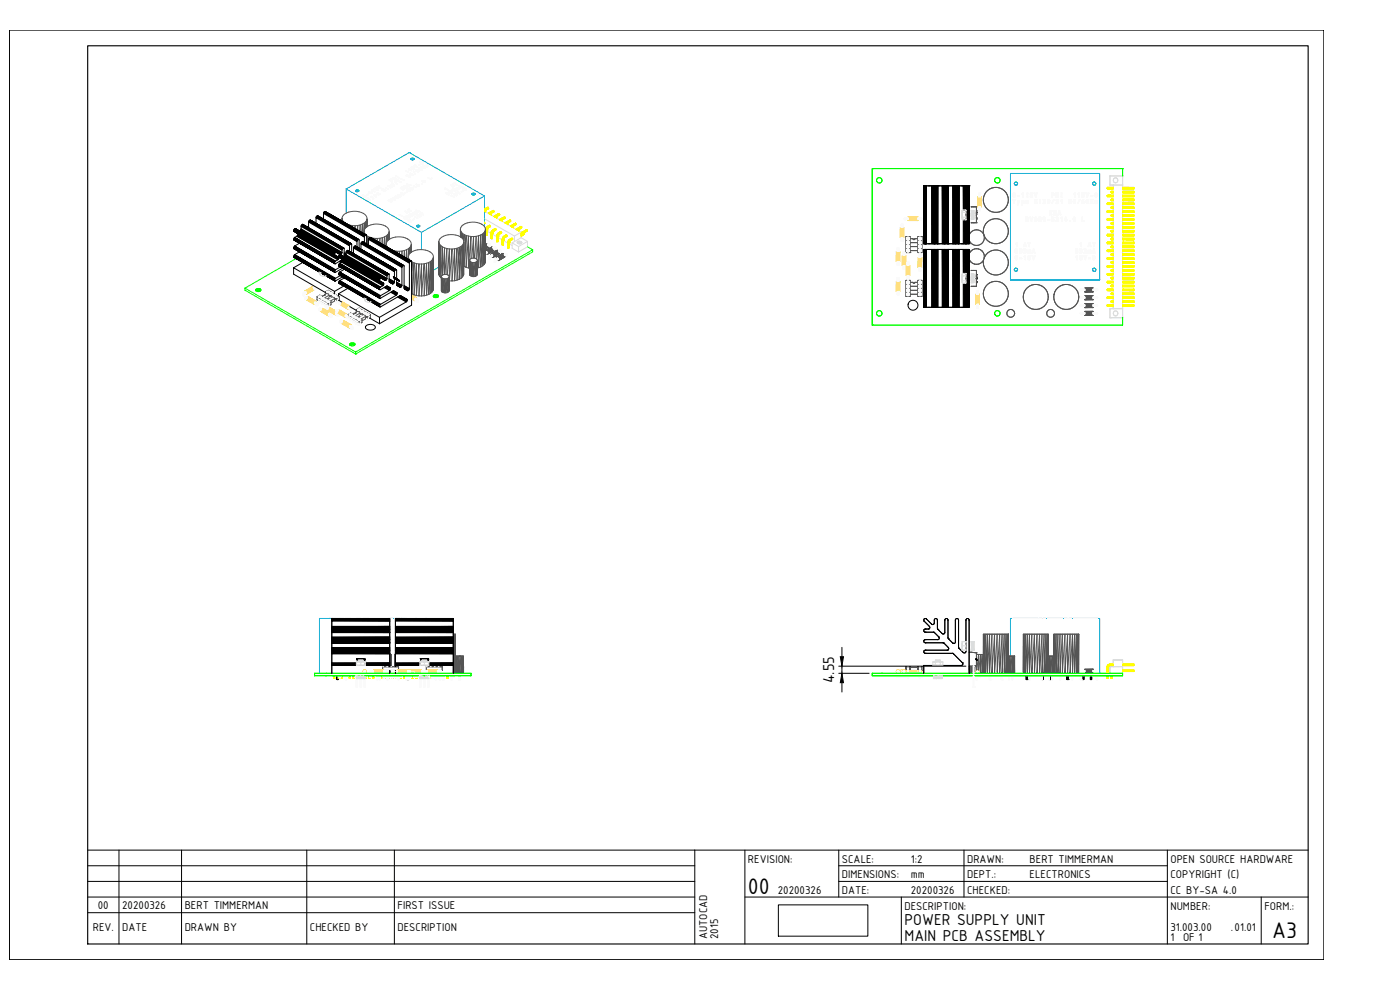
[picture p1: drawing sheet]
<svg xmlns="http://www.w3.org/2000/svg" width="841mm" height="594mm" viewBox="0 0 841 594" stroke-linecap="round" stroke-linejoin="round" font-family="sans-serif">
<defs><g id="words">
<g font-size="14.6">
<text x="449" y="537">00</text>
<text x="764" y="563">A3</text>
</g>
<g font-size="10.2">
<text x="501" y="411" transform="rotate(-90 501 411)">4.55</text>
<text x="543" y="556">POWER SUPPLY UNIT</text>
<text x="543" y="565">MAIN PCB ASSEMBLY</text>
</g>
<g font-size="7.3">
<text x="449" y="518">REVISION:</text>
<text x="506" y="518">SCALE:</text>
<text x="547" y="518">1:2</text>
<text x="581" y="518">DRAWN:</text>
<text x="619" y="518">BERT TIMMERMAN</text>
<text x="703" y="518">OPEN SOURCE HARDWARE</text>
<text x="506" y="528">DIMENSIONS:</text>
<text x="547" y="528">mm</text>
<text x="581" y="528">DEPT.:</text>
<text x="619" y="528">ELECTRONICS</text>
<text x="703" y="528">COPYRIGHT (C)</text>
<text x="467" y="537">20200326</text>
<text x="506" y="537">DATE:</text>
<text x="547" y="537">20200326</text>
<text x="581" y="537">CHECKED:</text>
<text x="703" y="537">CC BY-SA 4.0</text>
<text x="59" y="546">00</text>
<text x="73" y="546">20200326</text>
<text x="111" y="546">BERT TIMMERMAN</text>
<text x="239" y="546">FIRST ISSUE</text>
<text x="543" y="546">DESCRIPTION:</text>
<text x="703" y="546">NUMBER:</text>
<text x="760" y="546">FORM.:</text>
<text x="56" y="560">REV.</text>
<text x="73" y="560">DATE</text>
<text x="111" y="560">DRAWN BY</text>
<text x="186" y="560">CHECKED BY</text>
<text x="239" y="560">DESCRIPTION</text>
<text x="703" y="559">31.003.00</text>
<text x="739" y="559">.01.01</text>
<text x="425" y="564" transform="rotate(-90 425 564)">AUTOCAD</text>
<text x="431" y="564" transform="rotate(-90 431 564)">2015</text>
<text x="703" y="565">1</text>
<text x="711" y="565">OF 1</text>
</g>
</g></defs>
<!-- layer: 0 -->
<g fill="none" stroke="#00bfff" stroke-width=".6">
<path d="M607 104h54v64v-64h-54v64h54h-54zM611 110h.1M658 110h.1M611 162h.1M658 162h.1"/>
<circle cx="610" cy="110" r="1"/>
<circle cx="657" cy="110" r="1"/>
<circle cx="610" cy="162" r="1"/>
<circle cx="657" cy="162" r="1"/>
</g>
<circle cx="607" cy="104" r=".2" fill="#00bfff"/>
<path d="M607 104h.1M607 168h.1" fill="none" stroke="#00bfff" stroke-width=".6"/>
<circle cx="659" cy="117" r=".2" fill="#fafafa"/>
<g fill="none" stroke="#fafafa" stroke-width=".6">
<path d="M609 117h.1M609 120h.1M609 118h.1M609 116h.1M610 116h.1M610 118h.1M610 117h.1M610 120h-1h1M610 120h.1M611 118h.1M611 118h1h-1M612 118h.1"/>
<path d="M612 118h-1h1M614 116h.1M614 117h.1M615 116v2v-2M615 118h.1M615 116h-1h1M615 116h.1M615 118v-2v2M617 116h.1M617 117h.1M617 116v2v-2M617 118h.1"/>
<path d="M617 118v-2v2M619 117h.1M619 118h.1M619 116h.1M619 116v1v-1M619 117h1h-1M619 118h1h-1M619 117v-1v1M619 116h1h-1M620 117h.1M620 118h-1h1M620 118h.1"/>
<path d="M620 116h.1M620 116h-1h1M621 116h.1M621 116l1 2-1-2M621 120h.1M622 116h.1M622 120h.1M622 118h.1M622 118v-2v2M622 118l1-2-1 2M623 120h.1M623 116l-1 2 1-2"/>
<path d="M623 116h.1M625 120h.1M627 120h.1M628 120h.1M630 120h.1M632 116h.1M632 116v2v-2M632 118h.1M632 116h1h-1M632 117v-1v1M632 118v-1v1M632 117h1h-1"/>
<path d="M633 116h.1M633 117h-1h1M633 117h.1M633 116h-1h1M633 120l-1 2 1-2M633 120h.1M634 116h.1M634 116v2v-2M634 118h.1M635 116h.1M635 118h.1M635 117v-1v1"/>
<path d="M635 118v-1v1M635 117h.1M635 120h.1M635 117l1 1-1-1M636 116h.1M636 117h.1M636 118h.1M636 118l-1-1 1 1M638 116h.1M638 116v2v-2M638 118h.1M638 118v-2v2"/>
<path d="M638 120h-1h1M638 120h.1M642 120h.1M643 120h-1h1M643 120h.1M645 116h.1M645 117h.1M645 120h.1M646 116v2v-2M646 118h.1M646 116h-1h1M646 120h.1"/>
<path d="M646 116h.1M646 118v-2v2M648 116h.1M648 117h.1M648 116v2v-2M648 118h.1M648 118v-2v2M648 120l-1 2 1-2M648 120h.1M649 120h.1M650 117h.1M650 116v1v-1"/>
<path d="M650 118h.1M650 116h.1M650 117h1h-1M650 118h1h-1M650 117v-1v1M650 116h1h-1M651 117h.1M651 118h-1h1M651 118h.1M651 120h.1M651 116h.1M651 116h-1h1"/>
<path d="M652 116h.1M652 116l1 2-1-2M653 116h.1M653 120h.1M653 118h.1M653 118v-2v2M653 118l1-2-1 2M654 116l-1 2 1-2M654 116h.1M655 120h.1M655 118h.1M655 118h1h-1"/>
<path d="M656 118h.1M656 118h-1h1M656 120h.1M658 117h.1M658 118h.1M658 116h.1M659 116h.1M659 118h.1M659 117h.1M609 120v2v-2M609 122h.1M609 122v-2v2"/>
<path d="M609 120h1h-1M611 123h.1M611 121h.1M611 121l1 1-1-1M612 123h.1M612 123v-2v2M612 122v1v-1M612 122l-1-1 1 1M612 121v1v-1M612 121h.1M614 121v2v-2M614 123h.1"/>
<path d="M614 121h.1M614 121h1h-1M614 122v-1v1M614 123v-1v1M614 122h1h-1M615 121h.1M615 122h-1h1M615 122h.1M615 121h-1h1M615 121v1v-1M615 122v-1v1M616 131v2v-2"/>
<path d="M616 133h.1M616 121h.1M616 121v1v-1M616 122h.1M616 131h.1M616 133h1h-1M617 121h.1M617 122h.1M617 132h.1M617 133v-1v1M617 131h.1M617 122h1h-1"/>
<path d="M617 133h.1M617 131h-1h1M618 121h.1M618 122h.1M618 131h.1M618 133h.1M618 132h.1M619 131h.1M619 131v2v-2M619 133h.1M620 133h.1M620 132l-1-1 1 1"/>
<path d="M620 133v-2v2M620 131v1v-1M620 131h.1M621 120v2v-2M621 122h.1M622 122h.1M622 131h.1M622 132h.1M622 122v-2v2M622 133h.1M623 122h.1M623 131h.1"/>
<path d="M623 133h.1M623 132h.1M623 120v2v-2M623 122v-2v2M624 131h.1M624 133h.1M624 133h1h-1M624 131h1h-1M624 132h.1M625 131h.1M625 132h.1M625 120v2v-2"/>
<path d="M625 122h.1M625 133h-1h1M625 133h.1M625 131h-1h1M625 122v-2v2M627 122h.1M627 131h.1M627 132h.1M627 121h.1M627 133h.1M628 122h.1M628 121h.1"/>
<path d="M628 133h.1M628 131h.1M628 132h.1M628 131v1v-1M628 132v-1v1M629 120h.1M629 121h.1M629 132h.1M629 132h1h-1M630 121h.1M630 122h.1M630 120v1v-1"/>
<path d="M630 132h.1M630 132h-1h1M631 121h.1M631 121v-1v1M631 120h.1M631 132h.1M631 129h.1M631 127v2v-2M631 127h.1M631 129h1h-1M631 129v-1v1M631 128h.1"/>
<path d="M631 128v-1v1M631 127h1h-1M632 128h.1M632 129h.1M632 129h-1h1M632 127h.1M632 127h-1h1M632 122h.1M632 132h.1M632 131v1v-1M632 133h.1M632 132h1h-1"/>
<path d="M632 133h1h-1M632 131h.1M632 122l1-2-1 2M632 131h1h-1M633 132h.1M633 133h-1h1M633 133h.1M633 131h.1M633 131h-1h1M633 127h.1M633 127v2v-2M633 129h.1"/>
<path d="M633 127h1h-1M633 128v-1v1M633 129v-1v1M633 128h1h-1M634 127h.1M634 128h-1h1M634 127h-1h1M634 128h.1M634 128v1v-1M634 129h.1M635 122h.1M635 128h.1"/>
<path d="M635 127h.1M635 129h.1M635 129l-1-1 1 1M635 131h.1M635 133h.1M635 122h1h-1M635 132h.1M635 122l1-1-1 1M635 121v1v-1M635 121h.1M636 120h.1M636 133h.1"/>
<path d="M636 132h.1M636 131h.1M636 122h.1M636 122h-1h1M636 121h.1M636 129h.1M636 129v-1v1M636 128h1h-1M636 128v-1v1M636 127h.1M636 127v2v-2M636 127l1 1-1-1"/>
<path d="M637 128h-1h1M637 128v1v-1M637 129h.1M637 129l-1-2 1 2M637 120h.1M637 121h.1M637 131h.1M638 121h.1M638 131h.1M638 120v2v-2M638 122h.1M638 131v2v-2"/>
<path d="M638 133h.1M638 131h-1h1M638 122v-2v2M638 133v-2v2M640 132h.1M640 132v-1v1M640 131v1v-1M640 131h.1M640 133h.1M641 133h.1M641 132h.1M642 121h.1"/>
<path d="M642 122h.1M642 120v1v-1M642 121h1h-1M642 122h1h-1M643 121v-1v1M643 133h.1M643 121h.1M643 122h-1h1M643 122h.1M645 121h.1M645 132h.1M645 122h.1"/>
<path d="M645 131h.1M645 133h.1M646 122h.1M646 133h.1M646 131h.1M646 132h.1M646 121h.1M647 122h.1M648 122h.1M648 122l1-2-1 2M650 121h.1M650 121v1v-1"/>
<path d="M650 122h.1M650 131v2v-2M650 133h.1M650 131h.1M650 120h.1M650 133h1h-1M650 122v-1v1M650 133v-2v2M651 122h.1M651 121h.1M651 133h.1M651 133h-1h1"/>
<path d="M653 121h.1M653 122h.1M654 120h.1M654 122h.1M654 121h.1M655 122h.1M655 120v2v-2M655 122v-1v1M655 121h1h-1M655 121v-1v1M656 121v1v-1M656 122h.1"/>
<path d="M656 120v1v-1M656 121h-1h1M656 122v-2v2M658 122h.1M658 121h.1M658 122h1h-1M658 121h1h-1M658 122l1-1-1 1M659 121l-1 1 1-1M659 122h.1M659 122h-1h1M659 121h-1h1"/>
<path d="M659 121h.1M610 150h.1M610 151h.1M610 152h.1M610 154h.1M610 155h.1M610 156h.1M610 146h.1M611 151h.1M611 150h.1M611 152h.1M611 154h.1"/>
<path d="M611 156h.1M611 146v2v-2M611 148h.1M611 146h-1h1M611 146h.1M611 155h.1M611 148v-2v2M613 152h.1M613 150h.1M613 155h.1M613 155h1h-1M613 151h.1"/>
<path d="M614 152h.1M614 151h.1M614 150h.1M614 155h.1M614 155h-1h1M615 148h.1M615 152h.1M615 150h.1M615 152h1h-1M615 150h1h-1M615 148h1h-1M615 147l1-1-1 1"/>
<path d="M615 151h.1M615 154h.1M616 154h.1M616 146l-1 2 1-2M616 146h.1M616 146v1v-1M616 151h.1M616 152h-1h1M616 152h.1M616 150h-1h1M616 150h.1M616 154v2v-2"/>
<path d="M616 156h.1M616 154h-1h1M616 147h-1h1M616 156v-2v2M616 148h.1M617 148h.1M617 148l-1-2 1 2M617 150h.1M617 150v2v-2M617 152h.1M618 150h.1M618 152h.1"/>
<path d="M618 146h.1M618 152v-1v1M618 151h.1M618 154h.1M618 155h.1M618 156h.1M618 146v2v-2M618 148h.1M618 151v1v-1M618 148v-2v2M618 146h1h-1M619 154h.1"/>
<path d="M619 156h.1M619 155h.1M619 151h.1M619 150h-1h1M619 150h.1M619 146h.1M619 146h-1h1M619 151v1v-1M619 152h.1M619 152v-1v1M620 152h.1M620 154h.1"/>
<path d="M620 154l1 2-1-2M620 152v-1v1M620 151h1h-1M621 151v-1v1M621 150l-1 2 1-2M621 156h.1M621 150h.1M621 150v1v-1M621 155l-1-1 1 1M621 156l1-2-1 2M621 151h.1M621 151v1v-1"/>
<path d="M621 152h.1M621 154v1v-1M622 152h.1M622 154h.1M622 152l-1-2 1 2M646 150h.1M646 151h.1M646 152h.1M646 154h.1M647 151h.1M647 150h.1M647 152h.1"/>
<path d="M647 154h.1M647 154v2v-2M647 156h.1M647 154h-1h1M647 156v-2v2M649 152h.1M649 150h.1M649 154h.1M649 155h.1M649 156h.1M649 146h.1M649 151h.1"/>
<path d="M649 146v2v-2M649 148h.1M650 148h.1M650 146h.1M650 151h.1M650 152h.1M650 150h.1M650 154h.1M650 156h.1M650 155h.1M650 148v-2v2M651 154h.1"/>
<path d="M651 154l1 2-1-2M651 152h.1M651 150h.1M651 152h1h-1M651 150h1h-1M652 151h.1M652 156h.1M652 152h-1h1M652 152h.1M652 150h-1h1M652 150h.1M652 155l-1-1 1 1"/>
<path d="M652 156l1-2-1 2M652 154v1v-1M653 154h.1M654 150v2v-2M654 152h.1M654 148h.1M654 150h.1M654 152v-1v1M654 151h.1M654 155h.1M654 155h1h-1M654 148h1h-1"/>
<path d="M654 147v-1v1M654 146v2v-2M654 151v1v-1M654 146h.1M654 146l1 1-1-1M655 146h.1M655 152h.1M655 152v-1v1M655 151h.1M655 147h-1h1M655 150h-1h1M655 148h.1"/>
<path d="M655 150h.1M655 155h.1M655 155h-1h1M655 151v1v-1M655 148v-2v2M656 152h.1M656 146h.1M656 146h1h-1M656 152l1-1-1 1M656 154h.1M656 155h.1M657 154h.1"/>
<path d="M657 155h.1M657 156h.1M657 151h.1M657 151v-1v1M657 146v2v-2M657 148h.1M657 150l-1 2 1-2M657 150h.1M657 150v1v-1M657 148v-2v2M657 146h1h-1M657 151l1 1-1-1"/>
<path d="M658 154h.1M658 156h.1M658 155h.1M658 146h.1M658 146h-2h2M658 152h.1M658 152l-1-2 1 2"/>
</g>
<g fill="none" stroke="#dbdbdb" stroke-width=".6">
<path d="M667 106v5h2h-2zM667 106h7v5M669 185h-2v6h7M669 185h5h-5v-74h5v80M669 185v-74h5v80"/>
<circle cx="670" cy="108" r="1.4"/>
<circle cx="670" cy="188" r="1.4"/>
</g>
<g fill="#dbdbdb">
<circle cx="674" cy="191" r=".2"/>
<circle cx="674" cy="106" r=".2"/>
</g>
<path d="M669 111h.1M669 108h.1M669 108v1M671 108h.1M671 108v1M674 106h.1M674 111h.1M669 185h.1M669 188h.1M671 188h.1M674 185h.1M674 191h.1" fill="none" stroke="#dbdbdb" stroke-width=".6"/>
<g fill="#dbdbdb">
<circle cx="667" cy="111" r=".2"/>
<circle cx="667" cy="185" r=".2"/>
<circle cx="667" cy="191" r=".2"/>
<circle cx="667" cy="106" r=".2"/>
</g>
<path d="M667 106h.1M667 111h.1M667 185h.1M667 191h.1" fill="none" stroke="#dbdbdb" stroke-width=".6"/>
<g fill="none" stroke="#ff0" stroke-width=".6">
<path d="M665 146h.1M665 146h1M665 146h1h-1M665 146h2M666 146h.1M666 146h-1M666 146h1M666 146h1zM667 146h.1M667 146h-2M667 145v1M667 145h2"/>
<path d="M667 146h2h-2M667 145l2 1h-2M667 146h2M668 148h.1M668 148v1M668 148v1h1h-1M668 148h1h-1M668 149h.1M668 148h1l-1 1M668 149h1M674 148l7 1M674 148h7"/>
<path d="M674 146h7h-7h7M674 146h7h-7M674 149h7M674 146h7M681 148h-7h7h-7h7l-7 1h7M681 149h-7h7M681 148v1M681 145l-7 1M681 145v1"/>
</g>
<g fill="#ff0">
<circle cx="667" cy="145" r=".2"/>
<circle cx="665" cy="145" r=".2"/>
</g>
<g fill="none" stroke="#ff0" stroke-width=".6">
<path d="M665 151h.1M665 151h1M665 151h1h-1M665 151h2M665 150h2zM665 150v1M665 150h2M665 150h.1M666 150h-1M666 151h.1M666 151h-1M666 151h1"/>
<path d="M666 151l1-1zM667 150h.1M667 151h.1M667 150h-2M667 150h2M667 151h2h-2M667 151h2M674 151h7h-7M681 150h-7h7h-7h7l-7 1h7h-7M681 150v1h-7M681 150h.1"/>
</g>
<g fill="#ff0">
<circle cx="667" cy="151" r=".2"/>
<circle cx="665" cy="151" r=".2"/>
</g>
<g fill="none" stroke="#ff0" stroke-width=".6">
<path d="M665 141h.1M665 141h1M665 141h1h-1M665 141l2 1M665 141h2zM665 141h2M666 141h-1M666 141h.1M666 141v1M666 142h-1M666 142h1M666 141h1z"/>
<path d="M667 141h.1M667 142h.1M667 141h-2M667 141v1M667 141h2M667 141l2 1h-2M667 142h2M674 142h7h-7M674 141h7h-7M674 141h7M681 141h-7h7h-7h7h-7l7 1h-7M681 141v1h-7"/>
</g>
<g fill="#ff0">
<circle cx="667" cy="141" r=".2"/>
<circle cx="665" cy="141" r=".2"/>
</g>
<g fill="none" stroke="#ff0" stroke-width=".6">
<path d="M665 132h.1M665 132h1M665 132h1h-1M665 132h2M665 132l2-1zM665 131h2M665 131v1M666 131h-1M666 132h.1M666 132h-1M666 132h1M666 132h1z"/>
<path d="M667 131h.1M667 132h.1M667 131h-2M667 131h2M667 132h2h-2M667 132h2M674 132h7zM674 131h7h-7M674 131h7M681 131l-7 1h7h-7h7h-7h7M681 132h-7h7M681 131v1"/>
<path d="M668 144h.1M668 143v1h1h-1M668 143h1l-1 1M668 143h1h-1M668 143h.1M668 144h1h-1M668 144h1M674 143h7zM674 144l7-1h-7l7 1h-7h7M674 144h7zM681 144h-7h7M681 143v1"/>
</g>
<g fill="#ff0">
<circle cx="667" cy="131" r=".2"/>
<circle cx="665" cy="131" r=".2"/>
</g>
<g fill="none" stroke="#ff0" stroke-width=".6">
<path d="M665 137h.1M665 137h1M665 137h1h-1M665 137h2M665 136h1M665 136v1M665 136h2M665 136h.1M666 137h.1M666 137h-1M666 136h.1M666 136h1"/>
<path d="M666 137h1M666 137l1-1zM667 136h.1M667 136h-2M667 137h.1M667 136h2M667 137h2h-2M667 136h2h-2M667 137h2M674 136h7l-7 1h7M674 136l7 1h-7h7M674 137h7h-7"/>
<path d="M674 137h7M681 136h-7M681 136v1"/>
</g>
<g fill="#ff0">
<circle cx="667" cy="136" r=".2"/>
<circle cx="665" cy="136" r=".2"/>
</g>
<g fill="none" stroke="#ff0" stroke-width=".6">
<path d="M665 118h.1M665 118h1M665 118h1h-1M665 118h2M665 118l2-1zM665 117h2M665 117v1M666 118h.1M666 118h-1M666 118h1M666 118h1zM667 117h.1"/>
<path d="M667 118h.1M667 117h2M667 118h2M667 117h2h-2M674 118h7M681 117h-7h7h-7l7 1h-7h7M681 117l-7 1h7h-7h7M681 118h-7h7M681 117v1M668 134h.1M668 139h.1M668 134v1"/>
<path d="M668 134v1l1-1-1 1M668 139h1M668 134h1h-1M668 138v1M668 135h.1M668 138h.1M668 138h1M668 134h1l-1 1M668 139h1h-1M668 135h1M669 139h-1M674 134h7z"/>
<path d="M674 134h7h-7l7 1-7-1h7zM674 138h7l-7 1h7h-7h7h-7h7M674 139h7M674 135h7M681 135h-7h7M681 134v1M681 138h-7h7M681 138v1h-7h7"/>
</g>
<g fill="#ff0">
<circle cx="667" cy="117" r=".2"/>
<circle cx="665" cy="117" r=".2"/>
</g>
<g fill="none" stroke="#ff0" stroke-width=".6">
<path d="M665 113h.1M665 113h1M665 113h1h-1M665 113h2M666 113h-1M666 113h.1M666 113h1M667 113h.1M667 113h-2M667 113h-1M667 113h2M667 113h2h-2"/>
<path d="M674 113h7h-7M674 113h7zM674 113h7M681 113h-7h7h-7h7M681 113h-7h7M681 113h.1"/>
</g>
<g fill="#ff0">
<circle cx="667" cy="113" r=".2"/>
<circle cx="665" cy="113" r=".2"/>
</g>
<g fill="none" stroke="#ff0" stroke-width=".6">
<path d="M665 122h.1M665 122h1M665 122h1l-1 1M665 123h2M665 122h2zM665 123h.1M665 122v1M665 122h2M666 122h-1M666 122h.1M666 122v1M666 122l-1 1"/>
<path d="M666 123h-1M666 123h1M666 122h1zM667 122h.1M667 123h.1M667 122h-2M667 122h2M667 123h2h-2M667 123h2M674 123h7zM674 122h7h-7M674 122h7"/>
<path d="M681 122h-7h7h-7h7l-7 1h7M681 123h-7h7M681 122v1"/>
</g>
<g fill="#ff0">
<circle cx="667" cy="122" r=".2"/>
<circle cx="665" cy="122" r=".2"/>
</g>
<g fill="none" stroke="#ff0" stroke-width=".6">
<path d="M665 127h.1M665 127h1M665 127h1h-1M665 127l2 1M665 127h2zM665 127v1M665 127h2M666 127h.1M666 127v1M666 127l-1 1M666 128h-1M666 128h1"/>
<path d="M666 127h1zM667 127h.1M667 128h.1M667 127v1M667 127h2M667 128h2M667 127h2h-2M674 128h7M681 127h-7h7h-7h7h-7l7 1M681 127h-7h7h-7l7 1M681 128h-7h7M681 127v1"/>
</g>
<g fill="#ff0">
<circle cx="667" cy="127" r=".2"/>
<circle cx="665" cy="127" r=".2"/>
</g>
<path d="M668 120h1M668 120h.1M669 120h-1M674 120h7h-7h7h-7l7 1v-1zM674 120h7M668 120v1v-1M668 120h1h-1M668 120v1M668 121h1M674 121h7h-7" fill="none" stroke="#ff0" stroke-width=".6"/>
<circle cx="668" cy="121" r=".2" fill="#ff0"/>
<path d="M668 115h.1M668 115v1M668 115v1h1h-1M668 115h1h-1M668 120h.1M668 115h1l-1 1M668 116h.1M674 115h7zM674 115h7h-7l7 1h-7h7zM674 116h7h-7M674 116h7M681 115v1" fill="none" stroke="#ff0" stroke-width=".6"/>
<circle cx="668" cy="116" r=".2" fill="#ff0"/>
<path d="M668 115h.1M668 125h.1M668 125h1h-1M668 124h1l-1 1M668 124v1M668 124h.1M674 124l7 1zM674 125h7h-7h7h-7h7zM674 125h7h-7M674 125h7M681 124v1" fill="none" stroke="#ff0" stroke-width=".6"/>
<circle cx="668" cy="125" r=".2" fill="#ff0"/>
<path d="M668 129h.1M668 129v1v-1M668 129v1h1M668 129h1M668 124h.1M668 129h1l-1 1M668 130h.1M668 130h1M669 129h-1M674 129h7h-7h7l-7 1h7v-1zM674 130h7h-7M674 129h7" fill="none" stroke="#ff0" stroke-width=".6"/>
<circle cx="668" cy="130" r=".2" fill="#ff0"/>
<g fill="none" stroke="#ff0" stroke-width=".6">
<path d="M668 129h.1M665 169h.1M665 169h1M665 169h1l-1 1M665 170h2M665 169h2zM665 169v1M665 169h2M666 169h-1M666 169h.1M666 169v1M666 169l-1 1"/>
<path d="M666 170h-1M666 170h1M666 169h1zM667 169h.1M667 170h.1M667 169h-2M667 169h2M667 170h2h-2M667 170h2M674 170h7h-7M681 169h-7h7h-7h7h-7l7 1h-7M681 169v1h-7"/>
<path d="M681 169h.1"/>
</g>
<g fill="#ff0">
<circle cx="667" cy="170" r=".2"/>
<circle cx="665" cy="170" r=".2"/>
</g>
<g fill="none" stroke="#ff0" stroke-width=".6">
<path d="M665 174h.1M665 174h1M665 174h1h-1M665 174l2 1M665 174v1M665 174h2M666 174h.1M666 174v1M666 174l-1 1M666 174h1M666 175h-1M666 175h1"/>
<path d="M666 174h1zM667 174h.1M667 174h-2M667 175h.1M667 174v1M667 174l2 1h-2M667 174h2M669 174h-2M674 174h7M674 174h7h-7l7 1M674 175h7h-7M674 175h7"/>
<path d="M681 174v1M681 174h.1"/>
</g>
<g fill="#ff0">
<circle cx="667" cy="175" r=".2"/>
<circle cx="665" cy="175" r=".2"/>
</g>
<g fill="none" stroke="#ff0" stroke-width=".6">
<path d="M665 184h.1M665 184h1M665 184h1h-1M665 184h2M665 183h1M665 183v1M665 183h2M665 183h.1M666 184h.1M666 184h-1M666 183h.1M666 183h1"/>
<path d="M666 184h1M666 184l1-1zM667 183h.1M667 183h-2M667 184h.1M667 184h2M667 183h2M669 183h-2M674 183h7M674 183h7l-7 1h7M674 183l7 1h-7h7M674 184h7h-7"/>
<path d="M674 184h7M681 183v1M681 183h.1"/>
</g>
<g fill="#ff0">
<circle cx="667" cy="184" r=".2"/>
<circle cx="665" cy="184" r=".2"/>
</g>
<g fill="none" stroke="#ff0" stroke-width=".6">
<path d="M665 179h.1M665 179h1M665 179h1h-1M665 179h2M665 179l2-1zM665 178h2M665 178v1M666 178h-1M666 179h.1M666 179h-1M666 179h1M666 179h1z"/>
<path d="M667 178h.1M667 179h.1M667 178h-2M667 178h2M667 179h2M674 179h7h-7M681 178h-7h7l-7 1h7h-7h7h-7M681 178v1h-7M681 178h.1"/>
</g>
<g fill="#ff0">
<circle cx="667" cy="179" r=".2"/>
<circle cx="665" cy="179" r=".2"/>
</g>
<g fill="none" stroke="#ff0" stroke-width=".6">
<path d="M665 160h2zM665 160h.1M665 160h2M666 160h-1M667 160h.1M667 160h-2M667 160h2M681 160h-7h7h-7h7h-7h7h-7M681 160v1l-7-1M681 160h.1M665 160h1M665 160h1h-1"/>
<path d="M666 160h.1M666 160l-1 1M666 160h1M666 160h1zM667 161h.1M667 160h2h-2M667 161h2M674 160l7 1h-7"/>
</g>
<g fill="#ff0">
<circle cx="667" cy="161" r=".2"/>
<circle cx="665" cy="161" r=".2"/>
</g>
<g fill="none" stroke="#ff0" stroke-width=".6">
<path d="M665 165h.1M665 165h1M665 165h1h-1M665 164h1M665 164v1M665 164h2M665 164h.1M666 165h.1M666 165h-1M666 164h.1M666 164h1M666 165h1"/>
<path d="M667 165h.1M667 164h.1M667 164h-2M667 165h-1M667 165h2h-2M667 164h2M667 165h2M667 164l2 1M669 164h-2M674 164h7M674 164h7l-7 1h7M674 165h7h-7h7"/>
<path d="M674 165h7h-7M674 165h7M681 164v1M681 164h.1"/>
</g>
<g fill="#ff0">
<circle cx="667" cy="165" r=".2"/>
<circle cx="665" cy="165" r=".2"/>
</g>
<g fill="none" stroke="#ff0" stroke-width=".6">
<path d="M665 155h.1M665 155h1M665 155h1l-1 1M665 156h2M665 156h.1M665 155v1M665 155h2M666 155h.1M666 155v1M666 155l-1 1M666 155h1M666 156h-1"/>
<path d="M666 156h1M666 155h1zM667 155h.1M667 155h-2M667 156h.1M667 155h2M667 156h2h-2M667 155h2h-2M667 156h2M674 155h7l-7 1h7M674 156h7h-7M674 156h7"/>
<path d="M681 155h-7h7M681 155h-7h7h-7l7 1M681 155v1M681 155h.1"/>
</g>
<g fill="#ff0">
<circle cx="667" cy="156" r=".2"/>
<circle cx="665" cy="156" r=".2"/>
</g>
<path d="M681 150v1" fill="none" stroke="#ff0" stroke-width=".6"/>
<g fill="#ff0">
<circle cx="667" cy="151" r=".2"/>
<circle cx="665" cy="151" r=".2"/>
</g>
<g fill="none" stroke="#ff0" stroke-width=".6">
<path d="M668 167h.1M668 167v1v-1M668 167h1zM668 167h1h-1M668 167l1 1M668 167v1M669 167h-1M674 167h7M674 167h7h-7M681 167h-7h7h-7h7M681 167h-7l7 1M681 168h-7h7"/>
<path d="M681 167v1"/>
</g>
<circle cx="668" cy="167" r=".2" fill="#ff0"/>
<g fill="none" stroke="#ff0" stroke-width=".6">
<path d="M668 172h.1M668 172h1h-1M668 168h.1M668 171v1M668 171h1M668 171h.1M668 172h1M669 171h-1M669 171l-1 1M674 172h7h-7h7h-7h7M674 172h7zM674 171h7"/>
<path d="M674 171h7h-7M681 171h-7M681 172h-7h7M681 171v1"/>
</g>
<circle cx="668" cy="171" r=".2" fill="#ff0"/>
<g fill="none" stroke="#ff0" stroke-width=".6">
<path d="M668 176h.1M668 176v1v-1M668 176h1zM668 176v1h1h-1M668 172h.1M668 177h.1M668 177h1M669 176h-1M669 177h-1M674 177h7M674 176h7M674 176h7h-7"/>
<path d="M681 176h-7h7h-7l7 1M681 177h-7h7M681 176v1"/>
</g>
<circle cx="668" cy="176" r=".2" fill="#ff0"/>
<g fill="none" stroke="#ff0" stroke-width=".6">
<path d="M668 158h.1M668 153h.1M668 157v1h1h-1M668 153h1h-1M668 157h1M668 157h1h-1M668 157h.1M668 152v1M668 158h1M668 153h1M669 158h-1M674 158h7"/>
<path d="M674 157h7M674 153h7zM674 153h7h-7h7h-7h7M681 157h-7h7l-7 1h7h-7h7M681 158h-7h7M681 157v1M681 153h-7h7M681 153h.1M668 162h.1M668 162v1M668 162v1h1h-1M668 162h1h-1"/>
<path d="M668 177h.1M668 163h.1M668 162h1l-1 1M668 163h1M674 162h7zM674 162h7h-7h7l-7 1h7M674 163h7zM681 163h-7h7M681 162v1M668 181h.1M668 181v1M668 181v1l1-1-1 1"/>
<path d="M668 181h1h-1M668 181h1M668 181h1l-1 1M668 182h1M668 182h.1M669 181h-1M674 181h7h-7h7h-7l7 1M674 182h7zM674 181h7M674 181h7h-7M681 181h-7M681 182h-7h7"/>
<path d="M681 181v1"/>
</g>
<circle cx="668" cy="181" r=".2" fill="#ff0"/>
<path d="M668 182h.1" fill="none" stroke="#ff0" stroke-width=".6"/>
<g fill="none" stroke="#545454" stroke-width=".6">
<path d="M587 138h.1M547 146h.1M547 148h4zM547 151h.1M547 142h-3v10h3M547 142v10M547 151h4M547 146h4M547 143h.1M551 148h.1M551 151h.1M551 146h.1"/>
<path d="M551 143l-2 1-1-1h-1M551 142h3v10h-3zM551 143h.1M582 141a5 5 0 0 1 7-2 5 5 0 0 1 0 8 5 5 0 0 1-7-3M652 178h5zM652 179l5-1v1zM652 180l5-1v1zM652 180h5zM652 173h5zM652 174l5-1v1zM652 174h5zM652 175l5-1v1z"/>
<path d="M652 175h5zM657 178h-5v2v-2h5v2M657 173h-5v2v-2h5v2M610 188h.1M652 187h5zM652 188l5-1v1zM652 188h5zM652 189l5-1v1zM652 189h5zM652 190l5-1zM652 183l5-1zM652 183h5z"/>
<path d="M652 184l5-1v1zM652 184h5zM652 185l5-1zM652 185h5zM657 187h-5v3v-3h5v3M657 182h-5v3v-3h5v3"/>
<circle cx="598" cy="120" r="8"/>
<circle cx="545" cy="148" r="1"/>
<circle cx="545" cy="143" r="1"/>
<circle cx="545" cy="146" r=".9"/>
<circle cx="545" cy="151" r=".9"/>
<circle cx="553" cy="143" r=".9"/>
<circle cx="553" cy="148" r=".9"/>
<circle cx="553" cy="146" r=".9"/>
<circle cx="553" cy="151" r=".9"/>
<circle cx="607" cy="188" r="2.4"/>
<circle cx="607" cy="188" r="2.3"/>
</g>
<g fill="none" stroke="#fafafa" stroke-width=".6">
<path d="M587 175h.1M587 175v2v-2v2v-2v2v-2v2v-2l1 2v-2v2M587 175v-1l1 1M587 175h1M587 174h.1M588 175h.1M649 178h.1M649 179h.1M649 174h.1M649 174h1M649 174v1M649 179h1"/>
<path d="M649 178v1M650 174h.1M649 175h.1M650 179h.1M650 179h-1M650 174h-1M650 178h.1M650 178l-1 1M650 174l-1 1M650 175h.1M652 178h-2h2h-2l2 1h-2h2h-2h2h-2M652 174h-2h2h-2h2h-2h2h-2h2l-2 1"/>
<path d="M657 179h1zM657 178l1 1zM657 179h1M657 174h1zM657 175h1M658 178h1M658 174h1M658 175h.1M658 179h.1M659 179h.1M659 178h.1M659 178v1"/>
<path d="M659 175v-1zM659 174h.1M659 178l-1 1h1h-1h1M659 174h-1h1h-1h1M659 179h-1h1M659 174h-1h1M659 174l-1 1 1-1M659 174v1M659 175h.1M587 184v1v-1v1h1h-1M587 185h.1M587 183v1v-1v1v-1v1v-1v1v-1l1 1"/>
<path d="M587 184v1zM587 184h1zM588 184h.1M588 183h.1M649 188h.1M649 188v1M649 183h.1M649 184h1M649 183v1M649 184h.1M649 189h1M650 184h.1"/>
<path d="M649 189h.1M650 189h.1M650 188h.1M650 188h-1M650 184v-1zM650 184h-1M650 189h-1M650 183h.1M650 183h-1M652 188h-2h2h-2h2h-2h2h-2h2l-2 1M652 183h-2h2h-2h2h-2l2 1h-2h2h-2M657 188l1 1z"/>
<path d="M657 188h1zM657 189h1M657 184h1zM657 183l1 1zM657 183h1zM657 184h1M658 188h1M658 183h1M658 184h.1M658 189h.1M659 189h.1M659 188h.1"/>
<path d="M659 184h.1M659 183h.1M659 188h-1h1h-1l1 1M659 183h-1h1l-1 1h1M659 188h-1h1M659 188l-1 1h1M659 183v1M659 183l-1 1h1M659 184h-1h1M659 188v1"/>
</g>
<path d="M586 177h2M587 177l-1 6zM587 177v6zM588 177v6h-1zM588 177v6zM588 177h-2v6v-6v6h2M588 177h.1" fill="none" stroke="#ffdf7f" stroke-width=".6"/>
<circle cx="554" cy="142" r=".2" fill="#545454"/>
<path d="M551 142h.1M551 152h.1M552 143h.1M552 146h.1M552 148h.1M552 150v1" fill="none" stroke="#545454" stroke-width=".6"/>
<circle cx="551" cy="142" r=".2" fill="#545454"/>
<path d="M551 143h.1M551 146h.1M551 148h.1M551 150v1" fill="none" stroke="#545454" stroke-width=".6"/>
<g fill="#545454">
<circle cx="551" cy="146" r=".2"/>
<circle cx="551" cy="148" r=".2"/>
<circle cx="551" cy="151" r=".2"/>
</g>
<path d="M547 143h.1M547 146h.1M547 148h.1M547 150v1M548 143h.1M550 143h.1M551 143h.1" fill="none" stroke="#545454" stroke-width=".6"/>
<g fill="#545454">
<circle cx="547" cy="146" r=".2"/>
<circle cx="547" cy="148" r=".2"/>
</g>
<path d="M547 143h.1" fill="none" stroke="#545454" stroke-width=".6"/>
<circle cx="547" cy="151" r=".2" fill="#545454"/>
<path d="M547 142h.1M547 152h.1" fill="none" stroke="#545454" stroke-width=".6"/>
<circle cx="547" cy="152" r=".2" fill="#545454"/>
<path d="M544 142h.1M544 152h.1M545 143h.1M545 146h.1M545 148h.1M545 150v1" fill="none" stroke="#545454" stroke-width=".6"/>
<g fill="#545454">
<circle cx="544" cy="142" r=".2"/>
<circle cx="544" cy="152" r=".2"/>
</g>
<g fill="none" stroke="#fafafa" stroke-width=".6">
<path d="M545 151h.1M545 150v1zM545 150h.1M545 150l1 1h-1l1-1zM546 151h-1zM546 150v1z"/>
<circle cx="545" cy="151" r=".9"/>
<circle cx="545" cy="151" r=".4"/>
</g>
<circle cx="545" cy="150" r=".2" fill="#fafafa"/>
<g fill="none" stroke="#fafafa" stroke-width=".6">
<path d="M545 148h.1M545 146h.1M545 143v1zM545 149v-1zM545 148v-1v1zM545 145v1zM545 144h.1M545 143h.1M545 147v1zM545 145h.1M545 148l1-1h-1l1 1v1v-1v1l-1-1M545 146l1-1h-1l1 1h-1"/>
<path d="M545 143h1h-1h1v1v-1v1h-1M545 143v1M545 142h.1M545 147h.1M545 150h.1M546 148l-1 1zM546 146l-1 1zM546 144h-1zM546 148h.1M546 146h.1M546 143h.1"/>
<circle cx="545" cy="148" r="1"/>
<circle cx="545" cy="143" r="1"/>
<circle cx="545" cy="146" r=".4"/>
<circle cx="545" cy="146" r=".9"/>
<circle cx="545" cy="148" r=".4"/>
<circle cx="545" cy="143" r=".4"/>
</g>
<circle cx="545" cy="143" r=".2" fill="#fafafa"/>
<g fill="none" stroke="#fafafa" stroke-width=".6">
<path d="M545 142v1M545 143h.1M552 151h.1M552 150h.1M552 151h1zM552 150h1h-1zM552 150h1v1h-1M552 150v1M553 150h.1M553 151h.1M553 150v1z"/>
<circle cx="553" cy="151" r=".4"/>
<circle cx="553" cy="151" r=".9"/>
</g>
<circle cx="553" cy="150" r=".2" fill="#fafafa"/>
<g fill="none" stroke="#fafafa" stroke-width=".6">
<path d="M552 148h.1M552 146h.1M552 143v1zM552 149v-1zM552 148v-1v1zM552 145v1zM552 144h.1M552 143h.1M552 149l1-1zM552 147h1l-1 1zM552 146h1zM552 145h1h-1z"/>
<path d="M552 144h1zM552 143h1h-1zM553 147v1v1v-1v1l-1-1 1-1zM553 145v1h-1l1-1zM553 143v1v-1v1h-1l1-1zM553 142h.1M553 145h.1M553 147h.1M553 148h.1M553 150h.1M553 148v1zM553 146v1z"/>
<path d="M553 144h.1M553 146h.1M553 143h.1"/>
<circle cx="553" cy="148" r=".4"/>
<circle cx="553" cy="143" r=".4"/>
<circle cx="553" cy="146" r=".4"/>
<circle cx="553" cy="148" r=".9"/>
<circle cx="553" cy="143" r=".9"/>
<circle cx="553" cy="146" r=".9"/>
</g>
<circle cx="553" cy="143" r=".2" fill="#fafafa"/>
<g fill="none" stroke="#fafafa" stroke-width=".6">
<path d="M553 142v1M553 143h.1M545 177h.1M545 174v1zM545 176v1zM545 175h.1M545 174h.1M545 176h.1M545 174h1h-1h1v1v-1v1h-1M545 174v1M545 176l1 1h-1l1-1zM545 173h.1"/>
<path d="M546 177l-1 1zM546 175h-1zM546 177h.1M546 174h.1"/>
<circle cx="545" cy="174" r=".9"/>
<circle cx="545" cy="177" r=".9"/>
<circle cx="545" cy="177" r=".4"/>
<circle cx="545" cy="174" r=".4"/>
</g>
<g fill="none" stroke="#545454" stroke-width=".6">
<path d="M591 137a8 8 0 0 1 8-6 8 8 0 0 1 7 8M591 137a8 8 0 0 0 6 9 8 8 0 0 0 9-7M606 139h.1M591 156a8 8 0 0 1 8-6 8 8 0 0 1 7 8M591 156a8 8 0 0 0 6 9 8 8 0 0 0 9-7M606 158h.1M545 170h.1M545 172h.1M545 174h.1M545 177h.1M545 176a1 1 0 0 1 1 0 1 1 0 0 1 0 2 1 1 0 0 1-1-1M545 172a1 1 0 0 1 1-1 1 1 0 0 1 0 2 1 1 0 0 1-1-1"/>
<path d="M545 176v1M547 172h.1M547 177h.1M547 168h-3v10h3M547 168h.1M547 168v10M547 170h1h1h1h1M547 174h4M547 174h.1M547 170h.1M547 177h4M547 172h4"/>
<path d="M548 170h.1M550 170h.1M551 177h-4M551 172h-4M551 177h.1M551 172h.1M551 170h.1M551 174h.1M551 169l-2 1h-1h-1M551 169v1M551 168h3v10h-3zM551 178h.1"/>
<path d="M551 178h3M551 169h.1M552 170h.1M552 172h.1M552 174h.1M552 177h.1M552 176a.9 .9 0 0 1 1 0 1 1 0 0 1 0 2 .9 .9 0 0 1-1-1M552 172a.9 .9 0 0 1 1-1 1 1 0 0 1 0 2 .9 .9 0 0 1-1-1M552 174a.9 .9 0 0 1 1 0 .9 .9 0 0 1 0 1 .9 .9 0 0 1-1-1M552 176v1M554 178h.1M554 168h-3v10"/>
<path d="M554 168v10M591 175a8 8 0 0 1 8-6 8 8 0 0 1 7 7M591 175a8 8 0 0 0 6 9 8 8 0 0 0 9-8M606 176h.1M615 177a8 8 0 0 1 8-6 8 8 0 0 1 7 7M615 177a8 8 0 0 0 6 9 8 8 0 0 0 9-8M630 178h.1M633 177a8 8 0 0 1 8-6 8 8 0 0 1 7 7M633 177a8 8 0 0 0 7 9 8 8 0 0 0 8-8M648 178h.1"/>
<circle cx="598" cy="139" r="8"/>
<circle cx="598" cy="158" r="8"/>
<circle cx="545" cy="170" r=".9"/>
<circle cx="545" cy="174" r=".9"/>
<circle cx="545" cy="177" r=".9"/>
<circle cx="545" cy="172" r="1"/>
<circle cx="553" cy="170" r=".9"/>
<circle cx="553" cy="174" r=".9"/>
<circle cx="553" cy="177" r=".9"/>
<circle cx="553" cy="172" r=".9"/>
<circle cx="598" cy="176" r="8"/>
<circle cx="622" cy="178" r="8"/>
<circle cx="641" cy="178" r="8"/>
</g>
<circle cx="545" cy="174" r=".2" fill="#fafafa"/>
<g fill="none" stroke="#fafafa" stroke-width=".6">
<path d="M545 172h.1M545 170h.1M545 172v-1v1zM545 169h.1M545 169v1zM545 173v-1zM545 171v1zM545 171l1 1v1l-1-1 1-1zM545 169l1 1h-1l1-1zM545 171h.1M545 174h.1M546 172l-1 1z"/>
<path d="M546 170h-1zM546 172h.1M546 169v1zM552 177h.1M552 174v1zM552 176v1zM552 175h.1M552 174h.1M552 177h1zM552 176h1h-1zM552 175h1zM552 174h1h-1z"/>
<path d="M553 176v1h-1l1-1zM553 174v1v-1v1h-1l1-1zM553 173h.1M553 176h.1M553 177v1zM553 175h.1M553 177h.1M553 174h.1"/>
<circle cx="545" cy="170" r=".4"/>
<circle cx="545" cy="170" r=".9"/>
<circle cx="545" cy="172" r=".4"/>
<circle cx="545" cy="172" r="1"/>
<circle cx="553" cy="174" r=".4"/>
<circle cx="553" cy="177" r=".4"/>
<circle cx="553" cy="177" r=".9"/>
<circle cx="553" cy="174" r=".9"/>
</g>
<circle cx="553" cy="174" r=".2" fill="#fafafa"/>
<g fill="none" stroke="#fafafa" stroke-width=".6">
<path d="M588 116h1M588 117h.1M588 117v1v-1v1v-1v1v-1v1l1-1v1v-1v1M588 117v-1l1 1M588 116h.1M588 116v1M589 116h.1M589 117h.1M589 116v1zM588 126h1M588 126h.1M588 124v2v-2v2v-2v2v-2v2l1-2v2v-2v2"/>
<path d="M588 126v1zM588 126h1zM589 126h.1M589 124h.1M552 172h.1M552 170h.1M552 172v-1v1zM552 169h.1M552 169v1zM552 173l1-1zM552 171h1l-1 1zM552 170h1z"/>
<path d="M552 169h1h-1zM553 171v1v1l-1-1 1-1zM553 169v1h-1l1-1zM553 169h.1M553 171h.1M553 172h.1M553 174h.1M553 172v1zM553 170h.1M553 169v1z"/>
<circle cx="553" cy="170" r=".4"/>
<circle cx="553" cy="172" r=".4"/>
<circle cx="553" cy="170" r=".9"/>
<circle cx="553" cy="172" r=".9"/>
</g>
<g fill="none" stroke="#545454" stroke-width=".6">
<path d="M582 156h1a5 5 0 0 0 4 3M584 150l-2 3M587 149l-3 1M587 149a5 5 0 0 1 4 3M587 149h.1M589 158l-2 1M591 152v3zM591 156l-2 2M633 188h.1"/>
<circle cx="631" cy="188" r="2.4"/>
<circle cx="631" cy="188" r="2.3"/>
</g>
<g fill="none" stroke="#ffdf7f" stroke-width=".6">
<path d="M587 118h3M588 118v6zM589 118v6h-1zM589 118v6zM590 118l-1 6zM590 118h-3v6l1-6-1 6h3M590 118h.1M545 131h6zM545 131h6v1zM545 132h6zM545 132h6M551 130h-6v2"/>
<path d="M551 130h-6h6h-6v2M551 130v2"/>
</g>
<circle cx="545" cy="130" r=".2" fill="#ffdf7f"/>
<g fill="none" stroke="#fafafa" stroke-width=".6">
<path d="M541 135h.1M541 135v2v-2v2l1-2v2v-2v2v-2v2v-2v2M541 135l1-1v1M541 135h1M542 135h.1M542 135h-1M542 134h.1M543 131h.1M543 131v1M543 132h.1M543 131h1M543 132h1"/>
<path d="M544 131h-1M544 131v1M544 132h.1M544 132h-1M544 131h.1M545 131h-1h1h-1h1h-1h1h-1l1 1h-1M551 132h2M551 132h2zM551 131l2 1zM551 131h2zM553 132h.1M553 132v-1z"/>
<path d="M553 131h.1M553 131h1zM553 132l1-1zM553 131h1l-1 1M554 132h-1M554 131v1zM539 159h1M539 158v1M539 159h.1M539 157v1v-1v1v-1v1l1-1v1v-1v1v-1v1M539 159h1zM539 158v1z"/>
<path d="M539 158l1 1zM540 159h.1M540 158v1zM540 158h.1M541 145h1M541 144l1 1-1-1 1 1M541 145h.1M541 143v1v-1v1l1-1v1v-1v1v-1v1v-1v1M541 144l1 1zM542 144v1zM542 144h.1M542 145h.1"/>
<path d="M542 143h.1M543 159v2v-2v2v-2v2v-2v2v-2v2l1-2v2M543 152h.1M543 152v1v-1v1v-1v1v-1v1v-1l1 1M543 152v-1l1 1M543 151h.1M543 151v1M543 152h1M544 152h.1M544 159h.1M552 153l1-1v1M552 153h.1"/>
<path d="M552 153v2v-2v2v-2v2l1-2v2v-2v2M552 153h1M552 152h.1M553 153h.1M553 152h.1M553 153h-1M543 161h.1M543 161v1M543 161v1zM543 162h.1M544 161h.1M552 162l1 1v-1v1"/>
<path d="M552 162v1M552 162h.1M552 161v1v-1v1v-1v1l1-1v1v-1v1v-1v1M552 162l1 1zM552 163h1M552 162h1zM553 162v1zM553 162h.1M553 161h.1"/>
</g>
<g fill="none" stroke="#ffdf7f" stroke-width=".6">
<path d="M541 137h2M541 137v6zM542 137v6h-1zM542 137v6zM543 137l-1 6zM543 137v6zM543 137h-2v6v-6v6h2M543 137h.1M538 151h3M539 151v6zM540 151v6h-1zM540 151v6z"/>
<path d="M541 151l-1 6zM541 151h-3v6l1-6-1 6h3M541 151h.1M542 153h2M543 153l-1 6zM543 153v6zM544 153v6h-1zM544 153v6zM544 153h-2v6v-6v6h2M544 153v1M552 155h2M552 155v6z"/>
<path d="M553 155v6h-1zM553 155v6zM554 155v6h-1zM554 155v6zM554 155h-2v6v-6v6h2M554 155h.1"/>
</g>
<circle cx="540" cy="157" r=".2" fill="#fafafa"/>
<g fill="none" stroke="#fafafa" stroke-width=".6">
<path d="M539 150h.1M539 150v1v-1v1v-1v1l1-1v1v-1v1M539 149h1M539 150v-1l1 1M539 149h.1M539 149v1M540 149h.1M540 149h-1M540 150h.1M545 158v-1l1 1M545 158h.1M545 158v1v-1v1v-1v1v-1v1l1-1v1"/>
<path d="M545 158h1M545 157h.1M545 157v1M545 157h1M546 157v1M546 157h.1M546 158h.1M539 177h1M539 176l1 1M539 177h.1M539 175v1v-1v1v-1v1l1-1v1v-1v1v-1v1M539 176v1z"/>
<path d="M539 177h1zM539 176l1 1zM540 176v1zM540 177h.1M540 176h.1M545 167v1l1-1M545 167v1M545 167h.1M545 165v2v-2v2v-2v2v-2v2l1-2v2M545 167v1zM545 168h1M545 167h1z"/>
<path d="M546 167h.1M546 167v1M546 165h.1"/>
</g>
<g fill="none" stroke="#ffdf7f" stroke-width=".6">
<path d="M544 159h3M545 159v6zM546 159v6h-1zM546 159v6zM547 159l-1 6zM547 159h-3v6l1-6-1 6h3M547 159h.1M538 169h3M539 169v6zM540 169v6h-1zM540 169v6zM541 169l-1 6z"/>
<path d="M541 169h-3v6l1-6-1 6h3M541 169h.1"/>
</g>
<circle cx="540" cy="175" r=".2" fill="#fafafa"/>
<path d="M539 168h.1M539 168v1v-1v1v-1v1l1-1v1v-1v1M539 167h1M539 168v-1l1 1M539 167h.1M539 167v1M540 167h.1M540 167h-1M540 168h.1" fill="none" stroke="#fafafa" stroke-width=".6"/>
<circle cx="548" cy="183" r="3" fill="none" stroke="#000" stroke-width=".6"/>
<g fill="none" stroke="#0f0" stroke-width=".6">
<path d="M524 101h150v5v-5h-150v94h150v-4v4h-150z"/>
<circle cx="528" cy="108" r="1.6"/>
<circle cx="599" cy="108" r="1.6"/>
<circle cx="599" cy="108" r="1.7"/>
<circle cx="528" cy="188" r="1.6"/>
<circle cx="599" cy="188" r="1.6"/>
<circle cx="599" cy="188" r="1.7"/>
</g>
<circle cx="674" cy="101" r=".2" fill="#0f0"/>
<path d="M530 108h.1M601 108h.1M530 188h.1M601 188h.1" fill="none" stroke="#0f0" stroke-width=".6"/>
<g fill="#0f0">
<circle cx="524" cy="195" r=".2"/>
<circle cx="524" cy="101" r=".2"/>
</g>
<g fill="none" stroke="#000" stroke-width=".6">
<path d="M587 126v1v-1M587 127h.1M587 128h.1M587 129h.1M587 130h.1M587 131h.1M587 132h.1M587 165h.1M587 166h.1M587 167h.1M587 168h.1M587 169h.1"/>
<path d="M587 170h.1"/>
</g>
<path d="M582 124h1v4v-4zM583 130v4h-1M582 162h1v4v-4zM583 168v4h-1M583 172h.1" fill="none" stroke="#fafafa" stroke-width=".6"/>
<path d="M583 162h4v10h-4h4v-10zM583 162h.1M583 172h.1M585 162h.1M585 172h.1M587 162h.1M587 172h.1" fill="none" stroke="#545454" stroke-width=".6"/>
<circle cx="583" cy="134" r=".2" fill="#fafafa"/>
<path d="M583 124h.1M583 134h.1" fill="none" stroke="#fafafa" stroke-width=".6"/>
<path d="M583 124h4v10h-4h4v-10z" fill="none" stroke="#545454" stroke-width=".6"/>
<circle cx="587" cy="134" r=".2" fill="#545454"/>
<path d="M587 124h.1M587 134h.1" fill="none" stroke="#545454" stroke-width=".6"/>
<g fill="#545454">
<circle cx="585" cy="124" r=".2"/>
<circle cx="585" cy="134" r=".2"/>
<circle cx="583" cy="124" r=".2"/>
<circle cx="583" cy="134" r=".2"/>
</g>
<g fill="none" stroke="#000" stroke-width=".6">
<path d="M555 112v34v-34h2M555 112h27v34h-27M555 112h.1M556 112v34h-1zM556 112h.1M556 112v34zM557 112v34h-1zM557 112h3v34h-3M557 112h.1M558 112h.1M560 112h.1M560 112v34z"/>
<path d="M560 112l1 34zM561 112h.1M561 112v34zM561 112h-1v34M561 112v34M562 112l-1 34zM562 112v34zM563 112v34h-1zM563 112v34zM563 112h.1M563 112v34M563 112h-2v34"/>
<path d="M563 112v34v-34M563 112h3v34h-3M564 112h.1M566 112h.1M566 112l1 34h-1zM566 112v34M566 112h2M567 112v34zM567 112h.1M567 112l1 34zM568 112h.1M568 112v34"/>
<path d="M568 112v34zM569 112v34h-1zM569 112v34zM569 112h.1M569 112v34M570 112h-2v34M570 112v34zM570 112l-1 34zM570 112v34v-34M570 112h.1M570 112h2v34h-2M572 112h.1"/>
<path d="M573 112v34zM573 112h.1M573 112l1 34zM574 112v34zM574 112h-2v34M574 112h.1M574 112v34M575 112v34h-1zM575 112v34zM576 112l-1 34zM576 112v34zM576 112h.1"/>
<path d="M576 112v34M576 112h-2v34M576 112h3v14M578 112h.1M579 112h.1M579 112v14M579 112h1M580 112v14M580 112h.1M580 112v34M581 112l-1 34zM581 112v34z"/>
<path d="M582 112v34h-1zM582 112v34zM582 112h-2v34M582 112h.1M579 132v14h-3M579 132v14M579 132v14h1M579 132l1 14v-14M580 132v14M580 126v-14v14M555 150v35v-35h2M555 150h27v35h-27"/>
<path d="M555 146h.1M555 150h.1M556 150v35h-1zM556 146h.1M556 150h.1M556 150v35zM557 150v35h-1zM557 150h3v35h-3M557 146h.1M557 150h.1M558 146h.1M558 150h.1"/>
<path d="M560 146h.1M560 150h.1M560 150v35zM560 150l1 35zM561 146h.1M561 150h.1M561 150v35zM562 150l-1 35zM562 150v35zM563 150v35h-1zM563 150v35zM563 146h.1"/>
<path d="M563 150v35M563 150h-2v35M563 150v35v-35M563 150h.1M563 150h3v35h-3M564 146h.1M564 150h.1M566 146h.1M566 150h.1M566 150l1 35h-1zM566 150v35M566 150h2v35v-35h2"/>
<path d="M567 150v35zM567 146h.1M567 150h.1M567 150l1 35zM568 146h.1M568 150v35zM569 150v35h-1zM569 150v35zM569 146h.1M569 150h.1M569 150v35M570 150v35z"/>
<path d="M570 150l-1 35zM570 150v35v-35M570 146h.1M570 150h.1M570 150h2v35h-2M572 146h.1M572 150h.1M573 150v35zM573 146h.1M573 150h.1M573 150l1 35zM574 150v35z"/>
<path d="M574 146h.1M575 150v35h-1zM575 150v35zM576 150l-1 35zM576 150v35zM576 146h.1M576 146v-34v34M576 150h3v14M576 150h.1M578 146h.1M578 150h.1M579 146h.1"/>
<path d="M579 150h.1M579 150v14M579 150h1v35M580 150v14M580 146h.1M581 150l-1 35zM581 150v35zM582 150v35h-1zM582 150v35zM582 150h-2v35M582 146h.1M582 150h.1"/>
<path d="M579 170v15h-3M579 170v15M579 170v15h1M579 170l1 15v-15M580 164v-14v14M580 170v15M555 185h.1M556 185h.1M557 185h.1M558 185h.1M560 185v-35h1v35M560 185h.1"/>
<path d="M561 185h.1M563 185h.1M564 185h.1M566 185h.1M567 185h.1M569 185h.1M570 185h.1M572 185h.1M572 185v-35h2v35M573 185h.1M574 185v-35h2v35M576 185v-35v35"/>
<path d="M576 185h.1M578 185h.1M579 185h.1M582 185h.1"/>
</g>
<g fill="none" stroke="#dbdbdb" stroke-width=".6">
<path d="M578 128v2M578 128h.1M578 128v1M578 130h.1M578 130v1M578 128v1zM578 130v-1v1M578 127v1M580 128v2h-2M580 126h.1M580 130v1M580 126h-2v6v-1v1h2v-1"/>
<path d="M580 126v2h-2M580 127v1M580 132h.1M583 129h1h-1h1v1M583 128h2v1M583 127h2v1zM583 127h2zM583 126l2 1zM583 132h2zM583 131l2-1v1zM584 129h1l-2-1 1 1h-1v-1v2v-1h1l-1 1h2l-1-1h1v3M584 129l1 1"/>
<path d="M584 129h1M584 129h.1M585 126v3M585 129h.1"/>
</g>
<circle cx="580" cy="132" r=".2" fill="#dbdbdb"/>
<path d="M578 126h.1M578 127v1M580 126h.1M580 127v1M580 130v1" fill="none" stroke="#dbdbdb" stroke-width=".6"/>
<circle cx="578" cy="132" r=".2" fill="#dbdbdb"/>
<path d="M578 130v1" fill="none" stroke="#dbdbdb" stroke-width=".6"/>
<circle cx="578" cy="127" r=".2" fill="#dbdbdb"/>
<path d="M578 129h.1" fill="none" stroke="#dbdbdb" stroke-width=".6"/>
<circle cx="578" cy="131" r=".2" fill="#dbdbdb"/>
<g fill="none" stroke="#dbdbdb" stroke-width=".6">
<path d="M578 168v1M578 165v5v-1v1h2v-1M578 165h.1M578 166v1zM578 168v-1v1M578 168v1zM578 165v-1v1M578 165v1M580 164v1zM580 166h.1M580 169h.1M580 170h.1"/>
<path d="M580 165l-2-1v1M580 165v1h-2M580 166v3h-2M580 168v1M580 165v1"/>
</g>
<circle cx="580" cy="164" r=".2" fill="#dbdbdb"/>
<path d="M578 166h.1" fill="none" stroke="#dbdbdb" stroke-width=".6"/>
<circle cx="578" cy="164" r=".2" fill="#dbdbdb"/>
<g fill="none" stroke="#dbdbdb" stroke-width=".6">
<path d="M578 166v3M578 169h.1M578 165h.1M578 167h.1M578 170h.1M583 165h2zM583 170h2zM583 169h2zM583 167v1l1-1h-1h1v1M583 166h2v1M583 165h2v1zM584 167h1l-2-1 1 1h-1v-1v2h1l-1 1h2l-1-1"/>
<path d="M584 167l1 2M584 168h1v2M584 167h1M584 167h.1M585 165v2M585 168h.1M585 167h.1"/>
</g>
<circle cx="578" cy="166" r=".2" fill="#dbdbdb"/>
<path d="M192 372h7h-7v32zM234 372h4" fill="none" stroke="#00bfff" stroke-width=".6"/>
<g fill="#00bfff">
<circle cx="256" cy="372" r=".2"/>
<circle cx="250" cy="372" r=".2"/>
<circle cx="198" cy="372" r=".2"/>
</g>
<path d="M192 372h.1M192 404h.1" fill="none" stroke="#00bfff" stroke-width=".6"/>
<circle cx="205" cy="372" r=".2" fill="#fafafa"/>
<path d="M204 372h.1M205 372h.1M206 372h.1" fill="none" stroke="#fafafa" stroke-width=".6"/>
<circle cx="205" cy="372" r=".2" fill="#fafafa"/>
<path d="M204 372h.1M204 372h2zM204 372h2h-2M206 372h-2h2M206 372h.1" fill="none" stroke="#fafafa" stroke-width=".6"/>
<circle cx="206" cy="372" r=".2" fill="#fafafa"/>
<path d="M204 372h.1M204 372h1h-1M204 372h2h-2M205 372h-1h1M205 372h.1M206 372h.1M206 372h-2h2" fill="none" stroke="#fafafa" stroke-width=".6"/>
<circle cx="206" cy="372" r=".2" fill="#fafafa"/>
<path d="M204 372h.1M204 372h2h-2M205 372h.1M205 372h-1h1M205 372h1h-1M206 372h-1h1M206 372h.1" fill="none" stroke="#fafafa" stroke-width=".6"/>
<circle cx="204" cy="372" r=".2" fill="#fafafa"/>
<path d="M204 372h.1M204 372h2zM204 372h2h-2M206 372h-2h2M206 372h.1" fill="none" stroke="#fafafa" stroke-width=".6"/>
<circle cx="206" cy="372" r=".2" fill="#fafafa"/>
<path d="M204 372h.1M204 372h1h-1M204 372h2h-2M205 372h-1h1M205 372h.1M206 372h.1M206 372h-2h2" fill="none" stroke="#fafafa" stroke-width=".6"/>
<circle cx="205" cy="372" r=".2" fill="#fafafa"/>
<path d="M204 372h.1M205 372h.1M206 372h.1M208 372h.1M209 372h.1M209 372h1h-1M210 372h-2h2M210 372h.1" fill="none" stroke="#fafafa" stroke-width=".6"/>
<circle cx="209" cy="372" r=".2" fill="#fafafa"/>
<path d="M208 372h.1M208 372h1h-1M208 372h2h-2M209 372h.1M209 372h-1h1M209 372h1h-1M210 372h.1M210 372h-1h1M210 372h-2h2" fill="none" stroke="#fafafa" stroke-width=".6"/>
<circle cx="208" cy="372" r=".2" fill="#fafafa"/>
<path d="M208 372h.1M208 372h2h-2M208 372h1h-1M209 372h.1M209 372h-1h1M210 372h.1M210 372h-1h1M210 372h-2h2" fill="none" stroke="#fafafa" stroke-width=".6"/>
<circle cx="208" cy="372" r=".2" fill="#fafafa"/>
<path d="M208 372h.1M208 372h2h-2M209 372h.1M209 372h-1h1M210 372h.1M210 372h-2h2" fill="none" stroke="#fafafa" stroke-width=".6"/>
<circle cx="210" cy="372" r=".2" fill="#fafafa"/>
<path d="M208 372h.1M208 372h1h-1M209 372h.1M210 372h.1" fill="none" stroke="#fafafa" stroke-width=".6"/>
<circle cx="209" cy="372" r=".2" fill="#fafafa"/>
<path d="M208 372h.1M208 372h2h-2M210 372h-2h2M210 372h.1" fill="none" stroke="#fafafa" stroke-width=".6"/>
<circle cx="210" cy="372" r=".2" fill="#fafafa"/>
<g fill="none" stroke="#fafafa" stroke-width=".6">
<path d="M208 372h.1M208 372h1h-1M208 372h1zM208 372h2h-2M208 372h3h-3M209 372h.1M209 372h-1h1M210 372h.1M210 372h-1h1M210 372h-2h2M211 372h.1M211 372h-1h1"/>
<path d="M211 372h-3h3M214 372h.1M214 372h3h-3M215 372h.1M215 372h1h-1M216 372h.1M216 372h1h-1M216 372h-1h1M217 372h-3h3M217 372h.1M217 372h-1h1M218 372h.1"/>
<path d="M218 372h1h-1M218 372h2h-2M219 372h.1M219 372h1h-1M220 372h.1M220 372h-2h2M221 372h.1"/>
</g>
<circle cx="219" cy="372" r=".2" fill="#fafafa"/>
<path d="M218 372h.1M218 372h1h-1M219 372h-1h1M219 372h.1M220 372h.1M221 372h.1" fill="none" stroke="#fafafa" stroke-width=".6"/>
<circle cx="220" cy="372" r=".2" fill="#fafafa"/>
<path d="M218 372h.1M218 372h2zM218 372h2h-2M219 372h.1M219 372h-1h1M220 372h.1M220 372h-1h1M220 372h-2h2M221 372h.1" fill="none" stroke="#fafafa" stroke-width=".6"/>
<circle cx="221" cy="372" r=".2" fill="#fafafa"/>
<g fill="none" stroke="#fafafa" stroke-width=".6">
<path d="M219 372h.1M220 372h.1M221 372h.1M233 372h.1M233 372h1h-1M234 372h.1M234 372h2h-2M234 372h1h-1M235 372h-1h1M235 372h1h-1M236 372h.1M236 372h-2h2"/>
<path d="M236 372h-1h1M237 372h.1M237 372h3h-3M238 372h1h-1M238 372h.1M238 372h2h-2M239 372h-1h1M239 372h1h-1M240 372h-3h3M240 372h.1M240 372h-2h2M240 372h-1h1"/>
</g>
<circle cx="238" cy="372" r=".2" fill="#fafafa"/>
<path d="M238 372h.1M239 372h1h-1M239 372h.1M240 372h.1M240 372h-1h1" fill="none" stroke="#fafafa" stroke-width=".6"/>
<circle cx="238" cy="372" r=".2" fill="#fafafa"/>
<path d="M237 372h.1M238 372h.1M239 372h.1M240 372h.1" fill="none" stroke="#fafafa" stroke-width=".6"/>
<circle cx="239" cy="372" r=".2" fill="#fafafa"/>
<path d="M238 372h.1" fill="none" stroke="#fafafa" stroke-width=".6"/>
<circle cx="238" cy="372" r=".2" fill="#fafafa"/>
<path d="M237 372h.1M238 372h.1M239 372h.1M240 372h.1" fill="none" stroke="#fafafa" stroke-width=".6"/>
<circle cx="240" cy="372" r=".2" fill="#fafafa"/>
<path d="M237 372h.1M237 372h3h-3M238 372h1h-1M238 372h.1M238 372h2h-2M239 372h.1M239 372h-1h1M239 372h1h-1M240 372h-3h3M240 372h.1M240 372h-2h2M240 372h-1h1" fill="none" stroke="#fafafa" stroke-width=".6"/>
<circle cx="238" cy="372" r=".2" fill="#fafafa"/>
<path d="M238 372h.1M239 372h1h-1M239 372h.1M240 372h.1M240 372h-1h1" fill="none" stroke="#fafafa" stroke-width=".6"/>
<circle cx="238" cy="372" r=".2" fill="#fafafa"/>
<path d="M237 372h.1M238 372h.1M239 372h.1M240 372h.1" fill="none" stroke="#fafafa" stroke-width=".6"/>
<circle cx="239" cy="372" r=".2" fill="#fafafa"/>
<path d="M238 372h.1" fill="none" stroke="#fafafa" stroke-width=".6"/>
<circle cx="238" cy="372" r=".2" fill="#fafafa"/>
<path d="M237 372h.1M238 372h.1M239 372h.1M240 372h.1" fill="none" stroke="#fafafa" stroke-width=".6"/>
<circle cx="240" cy="372" r=".2" fill="#fafafa"/>
<path d="M239 372h.1M241 372h.1M242 372h.1M243 372h.1M244 372h.1" fill="none" stroke="#fafafa" stroke-width=".6"/>
<circle cx="243" cy="372" r=".2" fill="#fafafa"/>
<path d="M241 372h.1M241 372h2zM241 372h3h-3M242 372h.1M244 372h-3h3M244 372h.1" fill="none" stroke="#fafafa" stroke-width=".6"/>
<circle cx="242" cy="372" r=".2" fill="#fafafa"/>
<path d="M241 372h.1M242 372h.1M243 372h.1M244 372h.1" fill="none" stroke="#fafafa" stroke-width=".6"/>
<circle cx="244" cy="372" r=".2" fill="#fafafa"/>
<path d="M242 372h.1M243 372h.1" fill="none" stroke="#fafafa" stroke-width=".6"/>
<circle cx="243" cy="372" r=".2" fill="#fafafa"/>
<path d="M241 372h.1M241 372h1h-1M241 372h2zM241 372h3h-3M242 372h2h-2M242 372h.1M244 372h.1M244 372h-3h3" fill="none" stroke="#fafafa" stroke-width=".6"/>
<circle cx="242" cy="372" r=".2" fill="#fafafa"/>
<path d="M241 372h.1M242 372h.1M243 372h.1M244 372h.1" fill="none" stroke="#fafafa" stroke-width=".6"/>
<circle cx="244" cy="372" r=".2" fill="#fafafa"/>
<path d="M242 372h.1M243 372h.1" fill="none" stroke="#fafafa" stroke-width=".6"/>
<circle cx="243" cy="372" r=".2" fill="#fafafa"/>
<path d="M241 372h.1M241 372h1h-1M242 372h2h-2M242 372h.1M243 372h.1M244 372h.1M244 372h-3h3" fill="none" stroke="#fafafa" stroke-width=".6"/>
<circle cx="243" cy="372" r=".2" fill="#fafafa"/>
<g fill="none" stroke="#fafafa" stroke-width=".6">
<path d="M241 372h.1M242 372h.1M243 372h.1M244 372h.1M261 406v2v-2M261 406v2h1M262 406l-1 2zM262 406v2v-1v1v-1M262 407v1zM267 406l-1 2h1M267 406v2zM267 406v2v-2"/>
<path d="M271 406v2v-2M271 406v2h1M271 406v2zM271 406v2l1-2M272 406v2zM276 406v2v-2M276 408h.1M276 406v2M276 406v2z"/>
</g>
<path d="M202 406v2v-2M202 406v2h1M202 406v2l1-2v2v-2M203 408h.1M203 406v2zM203 406v2v-2M245 406v2v-2M245 407v1v-2v2M245 407v1M245 408h.1" fill="none" stroke="#000" stroke-width=".6"/>
<path d="M274 400h.1M278 400l1 4zM279 400v1M279 404h.1" fill="none" stroke="#dbdbdb" stroke-width=".6"/>
<g fill="none" stroke="#ff0" stroke-width=".6">
<path d="M200 406v2v-2M200 406v2M201 406v2M201 406v2v-2l-1 2M201 406v2zM201 408h-1M203 408h.1M203 406v1M203 406v2M205 406v2v-2M205 408v-2v2h1M206 406l-1 2"/>
<path d="M206 406v2M206 406v2l-1-2v2M210 406v2v-2M210 406v2M210 406v2v-2v2M210 406v2zM210 408h.1M212 408v-2v2M212 408v-2l1 2v-2v2M212 406v2zM212 408l1-2v2M213 408h-1"/>
<path d="M220 407h.1M220 406h.1M220 406v2M220 406v2zM222 408v-2v2M222 406v2zM222 406v2v-2v2M222 407v1M222 408h.1M224 408v-2v2M224 406v2M224 406l1 2"/>
<path d="M225 406v2M225 408h-1M229 408v-2v2M229 406v2zM229 406v2M229 406v2v-2v2M229 408h.1M231 408h.1M231 408v-2l1 2M231 408l1-2v2M231 407v1M232 408h-1"/>
<path d="M233 408h1M233 408l1-2v2M233 408h.1M234 406h.1M234 406v2M236 408h.1M236 408v-2v2M236 406h.1M236 406v2M238 408h1M238 406h.1M239 406v2"/>
<path d="M239 406v2h-1M239 406v2zM241 408l-1-1v1h1M241 408v-1v1M241 407v1zM241 407v1M243 408v-2v2v-2v2M243 406v2M243 406v2v-2v2M247 408v-2v2h1M247 406v2zM248 406v2"/>
<path d="M248 406v2v-2l-1 2M248 406v2zM250 408v-1v1M250 407v1M252 406v2zM259 408v-2v2h1M259 408h1M259 408h.1M260 407v1M268 406v2l1-2M269 406v2M269 406l-1 2h1"/>
<path d="M269 408v-2v2"/>
</g>
<path d="M274 394v10zM274 394h1v10zM275 394h1v10zM276 394v10zM276 394h1v10zM277 394h1v10zM278 394v10zM278 394h-4v10" fill="none" stroke="#545454" stroke-width=".6"/>
<circle cx="276" cy="394" r=".2" fill="#545454"/>
<circle cx="276" cy="408" r=".2" fill="#fafafa"/>
<path d="M276 406v2v-2M276 406v2M276 406v2z" fill="none" stroke="#fafafa" stroke-width=".6"/>
<circle cx="276" cy="408" r=".2" fill="#fafafa"/>
<path d="M235 393v8zM235 393h-1h1l-1 6M235 393v8M235 403v1" fill="none" stroke="#545454" stroke-width=".6"/>
<g fill="none" stroke="#fafafa" stroke-width=".6">
<path d="M207 406v2v-2M207 406v2h1M207 406v2l1-2M208 406v2zM208 406v2v-2M228 406v2v-2M228 406v2M228 406v2zM233 407v1v-1M233 407v1M233 407v1zM233 406v2v-2v2v-1"/>
<path d="M233 406v2zM233 406v2v-2"/>
</g>
<circle cx="208" cy="408" r=".2" fill="#fafafa"/>
<g fill="none" stroke="#fafafa" stroke-width=".6">
<path d="M226 406v2v-2M226 406v2h1M226 406v2v-2v2l1-2v2v-2M227 406v2zM230 400v1M230 404h.1M231 403h.1M231 403h-1M231 404h.1M231 406v1v-1M231 407h.1M231 406v1"/>
<path d="M231 406v1zM232 403h.1M232 404h.1M233 400v1M233 403h.1M233 403v1v-1v1v-1v1v-1v1l1-1v1v-1v1M233 404h.1M233 406v1v-1M233 407h.1M233 406v1h1M233 406v1zM233 406v1l1-1"/>
<path d="M234 406v1zM235 400v1M235 403h.1M235 403v1v-1v1l1-1v1v-1v1v-1v1M235 404h.1M236 407h.1M236 406v1v-1M236 406v1zM237 400v1M237 403h.1M238 404h.1M238 403h.1"/>
<path d="M238 406v1v-1M238 407h.1M238 406v1zM238 406v1M239 403h.1M239 403h-1M239 404h.1M262 406h.1M262 406v1h1M262 406v1l1-1M263 406v1v-1M263 406v1z"/>
<path d="M272 406v1v-1M272 406v1h1M272 406v1v-1v1v-1M272 403v1M272 403h1M272 404h.1M272 403h.1M272 406v1zM272 404l1-1v1M273 403h-1M273 403v1l-1-1M273 404h.1"/>
<path d="M273 406l-1 1zM273 406v1"/>
</g>
<path d="M230 402v-1h9v1M230 400h.1M230 403h9M231 400v1M231 403h.1M233 400h.1M233 403h.1M236 400h.1M236 403h.1M238 400v1M238 403h.1M239 400h.1" fill="none" stroke="#545454" stroke-width=".6"/>
<circle cx="227" cy="408" r=".2" fill="#fafafa"/>
<path d="M245 407v1v-1M245 407v1h1M245 407v1v-1v1v-1l1 1v-1M246 407v1z" fill="none" stroke="#fafafa" stroke-width=".6"/>
<circle cx="245" cy="408" r=".2" fill="#fafafa"/>
<path d="M264 406v2v-2M264 406v2h1M264 406v2v-1v1v-1v1l1-1M265 407v1z" fill="none" stroke="#fafafa" stroke-width=".6"/>
<circle cx="264" cy="408" r=".2" fill="#fafafa"/>
<path d="M273 381v22zM273 381v23zM274 381h-2v7M274 404v-23v23" fill="none" stroke="#545454" stroke-width=".6"/>
<path d="M266 406v2v-2M266 406v2M266 406v2z" fill="none" stroke="#fafafa" stroke-width=".6"/>
<circle cx="266" cy="408" r=".2" fill="#fafafa"/>
<path d="M256 403h1h-1v-2h10v2h-3h3M256 403v-2h10v2M256 400h.1M256 403h.1M257 400h.1M260 400h.1M262 400h.1M264 400v1M264 403h.1M266 400h.1M266 403h.1" fill="none" stroke="#545454" stroke-width=".6"/>
<g fill="none" stroke="#fafafa" stroke-width=".6">
<path d="M256 400v1M256 403h.1M257 404h.1M257 403h.1M257 406v1v-1M257 407h.1M257 406v1zM257 406v1h1M257 406v1l1-1M258 406v1zM259 400v1M259 406v1v-1"/>
<path d="M259 407h.1M260 406l-1 1M260 406v1zM260 406v1v-1M260 407h-1M261 400v1M262 406v1v-1M262 407h.1M262 406v1M262 406v1zM263 403h.1M263 404h.1"/>
<path d="M264 400v1M264 403h.1M264 404h.1M264 407h.1M264 407h1M265 407h.1M265 403h.1M265 404v-1v1v-1v1"/>
</g>
<circle cx="276" cy="394" r=".2" fill="#545454"/>
<circle cx="276" cy="408" r=".2" fill="#fafafa"/>
<path d="M237 393h1l-1 8zM237 393v8M238 397l-1 4M237 403h.1" fill="none" stroke="#545454" stroke-width=".6"/>
<path d="M204 406v1v-1M205 406v1zM205 406v1l-1-1v1v-1v1v-1v1h1M213 406v1v-1M213 406v1h1v-1v1v-1l-1 1v-1M239 407v1v-1M239 407v1h1M239 407v1zM239 407v1l1-1M244 406v2v-2M244 406v2M244 406v2z" fill="none" stroke="#fafafa" stroke-width=".6"/>
<path d="M218 403h.1M219 402l1 1v1v-1zM219 402l-1 1 1 1" fill="none" stroke="#ffdf7f" stroke-width=".6"/>
<circle cx="219" cy="407" r=".2" fill="#fafafa"/>
<path d="M219 404h.1M219 407h1M219 404h1M219 406v1zM219 403h.1M219 403v1zM219 406v1v-1l1 1M219 403h1zM220 404h.1M220 403h.1M220 407h.1M220 403h-1v1" fill="none" stroke="#fafafa" stroke-width=".6"/>
<g fill="#fafafa">
<circle cx="219" cy="407" r=".2"/>
<circle cx="219" cy="403" r=".2"/>
</g>
<path d="M224 402h6zM224 402h6v1zM224 403h6zM224 403h6v1zM224 404h6zM224 402v2zM230 402v2" fill="none" stroke="#ffdf7f" stroke-width=".6"/>
<g fill="none" stroke="#fafafa" stroke-width=".6">
<path d="M222 404h.1M222 406v1zM222 406v1M222 406v1l1-1M223 404h.1M223 406v1M223 407h.1M223 404h-1M230 404h2zM230 403l2 1zM230 403h2zM230 404h2"/>
<path d="M232 404h.1M232 403h.1M232 407h1M232 406v1zM232 403h1zM232 404h1M232 403h1M232 403l1 1h-1M232 403l1 1M233 406v1l-1-1v1v-1v1M233 404v-1v1M233 403v1"/>
<path d="M233 404h.1M233 406v1M233 407h.1"/>
</g>
<circle cx="223" cy="404" r=".2" fill="#fafafa"/>
<g fill="none" stroke="#fafafa" stroke-width=".6">
<path d="M222 407h1M222 403v1zM222 403v1M223 403h-1M223 403l-1 1 1-1h-1M223 404h.1M223 403h.1M223 403v1v-1v1M223 404h1zM223 407h.1M224 403h-1h1h-1h1h-1h1l-1 1h1h-1v-1M237 404h.1"/>
<path d="M237 407h1M237 404h1M237 407v-1v1v-1v1v-1l1 1M237 406v1zM237 403v1zM237 403v1M237 403h.1M237 403v1v-1M237 403h1zM238 404h.1M238 403l-1 1M238 403h-1"/>
<path d="M238 403l-1 1v-1v1M238 404h-1M238 406v1M239 403h-1h1h-1h1h-1h1h-1l1 1h-1h1h-1M239 406v1v-1M239 406v1h1M239 406v1v-1v1v-1l1 1v-1M240 406v1zM240 406v1v-1M241 406v1v-1v1v-1v1v-1v1l-1-1v1h1M245 404h1zM245 403l1 1z"/>
<path d="M245 403h1zM245 404h1M246 407v-1v1v-1v1l1-1v1M246 404h1M246 403h.1M246 403h1zM246 407h1M246 406v1M246 403h1M246 404h.1M247 404h.1M247 403h.1"/>
<path d="M247 404h-1M247 403v1M247 403l-1 1M247 407h.1M247 404h1zM247 403l1 1zM247 403h1zM247 404h1M248 407l1-1v1v-1v1v-1v1M248 404h1M248 403h1zM248 407h1"/>
<path d="M248 406v1M248 403h1M249 404h.1M249 403h.1M249 404h-1M249 403v1M249 407h.1M250 406v1v-1M251 406v1zM251 406v1l-1-1v1v-1v1v-1v1h1"/>
</g>
<g fill="none" stroke="#ffdf7f" stroke-width=".6">
<path d="M239 402h6zM239 402h6v1zM239 403h6zM239 403h6v1zM239 404h6zM239 402v2zM245 402h2h-2v2M245 402h2v1h-2M245 403h2v1h1M245 404h1M247 404h.1M247 402v2"/>
<path d="M248 403h-1h6v-1h-6h6h-6l6 1h-4M248 404h-1h1M248 404h-1M249 403h4v1h-4M249 404h4h-4M249 404h4M253 402v2"/>
</g>
<circle cx="254" cy="404" r=".2" fill="#fafafa"/>
<path d="M253 404h1zM253 403l1 1zM253 403h1zM253 404h1M254 403h1M254 404h.1M255 403h.1" fill="none" stroke="#fafafa" stroke-width=".6"/>
<circle cx="254" cy="407" r=".2" fill="#fafafa"/>
<g fill="none" stroke="#fafafa" stroke-width=".6">
<path d="M214 406v7h1v-5v5h-1zM214 413h.1M215 413h.1M216 408v5h1v-5v5h-1zM216 413h.1M217 413h.1M219 408v5h1v-6v6h-1zM219 413h.1M220 413h.1M245 406v1v-1M246 406v1zM246 406v1v-1v1l-1-1v1v-1v1h1"/>
<path d="M252 406v7h1v-5v5h-1zM252 413h.1M253 413h.1M254 404h.1M254 407h1M254 404h1M254 406v1zM254 408v5h1v-5v5h-1zM254 413h.1M255 403l-1 1zM255 403l-1 1M255 404h.1"/>
<path d="M255 406l-1 1zM255 406v1v-1v1M255 403h.1M255 403v1v-1M255 407h.1M255 413h.1M255 403v1M255 403v1v-1v1M257 403h-2h2h-2h2h-2h2h-2l2 1h-2h2h-2M257 413h.1M258 406v7h-1v-5v5h1zM258 413h.1"/>
<path d="M263 404h1zM263 403l1 1zM263 403h1zM263 404h1M264 403h.1M264 404h.1M264 407h1M264 406v1zM264 404h1M264 403h1zM264 403h1M264 406v1"/>
<path d="M265 406l-1 1 1-1M265 404h.1M265 403l-1 1M265 403v1M265 404v-1v1M265 406v1M265 407h.1"/>
</g>
<path d="M257 402h6zM257 402h6v1zM257 403h6zM257 403h6v1zM257 404h6zM257 402v2zM263 402v2" fill="none" stroke="#ffdf7f" stroke-width=".6"/>
<path d="M189 404h94v2h-94zM189 404h.1M189 406h.1M196 404h.1M196 406h.1M276 404h.1M276 406h.1M283 404h.1M283 406h.1" fill="none" stroke="#0f0" stroke-width=".6"/>
<g fill="none" stroke="#000" stroke-width=".6">
<path d="M199 380h35zM199 380h35M199 378h35zM199 378h35v1zM199 379h35zM199 379l35 1zM199 377l35-1zM199 377h35zM199 378l35-1zM199 376v-3h35v3M199 372h35zM199 372h35v1z"/>
<path d="M199 373h35zM199 372h35h-35h12M199 377v3M199 372v5M199 380v3M199 372v1M199 376h.1M199 380h.1M234 376h-35v4h35M234 372v11M234 373h.1M234 376h.1"/>
<path d="M234 378h.1M234 380h.1M238 380h34zM238 380h34M238 378h34zM238 378h34v1zM238 379h34zM238 379l34 1zM238 377l34-1zM238 377h34zM238 378l34-1zM238 376v-3h34v3"/>
<path d="M238 372h34zM238 372h34v1zM238 373h34zM238 372h34h-34h11M238 377v3M238 372v5M238 380v3M238 372v1M238 376h.1M238 380h.1M272 376h-34v4h34M272 372v11"/>
<path d="M272 373h.1M272 376h.1M272 378h.1M272 380h.1M199 400h15zM199 392l35 1M199 393h35zM199 391h35zM199 391h35v1zM199 392h35zM199 389h35zM199 390l35-1v1z"/>
<path d="M199 390h35zM199 390l35 1M199 389v-3h35v3M199 386h35zM199 386h35M199 384h35zM199 384l35 1zM199 385h35zM199 385h35v1zM199 383v3h35M199 383h35zM199 384l35-1z"/>
<path d="M199 383v-3h35v3M199 384v2M199 386v18M199 392h35M199 391h35M199 398v2h35M199 383h.1M199 386h.1M199 389h.1M199 392v1M214 398h-15v-5h35v5M214 399h-15h15"/>
<path d="M214 398l-15 1h15M214 396h1h-1M214 396h.1M215 396h.1M216 396h.1M217 396h.1M217 396h1h-1M218 396h.1M218 396h1h-1M219 396h.1M219 398h15M219 399h15h-15"/>
<path d="M234 400h-15h15M234 389h-35v3h35M234 383h-35M234 398v3v-1h-35v4M234 390v2M234 383v3M234 386v4M234 392v6M234 398v2M234 399h-15M234 383h.1M234 384h.1"/>
<path d="M234 386h.1M234 389h.1M234 391h.1M234 392h.1M234 393h.1M234 398h-15M238 400h14zM238 392l34 1M238 393h34zM238 391h34zM238 391h34v1zM238 392h34z"/>
<path d="M238 389h34zM238 390l34-1v1zM238 390h34zM238 390l34 1M238 389v-3h34v3M238 386h34zM238 386h34M238 384h34zM238 384l34 1zM238 385h34zM238 385h34v1zM238 383v3h34"/>
<path d="M238 383h34zM238 384l34-1zM238 383v-3h34v3M238 398v3v-1h34v4M238 384v2M238 386v14h34M238 383h.1M238 386h.1M238 389h.1M238 392v1M238 392h34M238 391h34"/>
<path d="M252 398h-14v-5h34v5M252 398l-14 1h14M252 399h-14h14M252 396h1h-1M253 396h.1M254 396h.1M255 396h.1M256 396h.1M256 396h1h-1M257 396h.1M258 398h14M258 399h14"/>
<path d="M258 399h14h-14M272 400h-14h14M272 389h-34v3h34M272 383h-34M272 390v2M272 383v3M272 386v4M272 392v12M272 383h.1M272 384h.1M272 386h.1M272 389h.1"/>
<path d="M272 391h.1M272 392h.1M272 393h.1M272 398v2M272 398h-14M199 404h.1M234 403v1M238 403h.1M238 404h.1M272 404h.1"/>
</g>
<g fill="none" stroke="#dbdbdb" stroke-width=".6">
<path d="M252 400h1h-1v-3h6v3M252 398l1-1-1 1M253 397h1zM253 398h-1v1M254 400h2M254 398h2M254 397h1zM255 399h3M255 399l-2 1M255 398v1M255 397h1zM257 398l-1-1 2 1h-1h1v1"/>
<path d="M257 397h.1M258 399l-1 1M258 398h.1"/>
</g>
<circle cx="258" cy="397" r=".2" fill="#dbdbdb"/>
<path d="M254 397h.1M254 400h.1M255 398h.1M255 399v1M256 397h.1M256 400h.1M258 399v1" fill="none" stroke="#dbdbdb" stroke-width=".6"/>
<circle cx="252" cy="397" r=".2" fill="#dbdbdb"/>
<g fill="none" stroke="#dbdbdb" stroke-width=".6">
<path d="M214 400h1h-1v-3h5v3M214 398l1-1-1 1M215 397h1zM215 398h-1v1M216 400h1M216 398h1M216 397h1zM217 399h2M217 399l-2 1M217 398v1M217 397h1zM219 398l-1-1 1 1v1"/>
<path d="M219 397h.1M219 399v1M219 398h.1M252 398h.1M252 399v1"/>
</g>
<circle cx="219" cy="397" r=".2" fill="#dbdbdb"/>
<path d="M215 397h.1M215 400h.1M217 398h.1M217 399v1M218 397h.1M218 400h.1M219 399v1" fill="none" stroke="#dbdbdb" stroke-width=".6"/>
<circle cx="214" cy="397" r=".2" fill="#dbdbdb"/>
<g fill="none" stroke="#dbdbdb" stroke-width=".6">
<path d="M214 398h.1M214 399v1M216 397h1h1M218 397h-3h1M254 397h1h1M255 397h.1M256 397h-2M214 407v1h5v-1v1M214 406v1M214 406v2v-2v1M215 406v2h-1zM216 406v2h-1z"/>
<path d="M217 406v2h-1l1-2 1 2v-2l1 1M219 407v1M219 407v1h-1v-2v2h-1M219 408h.1M252 408h.1M253 406l-1 2M253 406v2zM254 406v2h-1zM254 407v1h1v-1M255 407l1 1 1-1M257 407v-1v2l-1-2v2h-1M257 407v1"/>
<path d="M257 407l-5 1M258 408h.1M258 407v1"/>
</g>
<circle cx="219" cy="407" r=".2" fill="#dbdbdb"/>
<path d="M214 400v-3h5v3M217 397h.1M219 398h.1M214 408h.1M214 407h.1M217 406h.1" fill="none" stroke="#dbdbdb" stroke-width=".6"/>
<circle cx="219" cy="397" r=".2" fill="#dbdbdb"/>
<path d="M215 397h.1M215 400h.1M217 398h.1M217 399v1M218 397h.1M218 400h.1M219 399v1" fill="none" stroke="#dbdbdb" stroke-width=".6"/>
<circle cx="214" cy="397" r=".2" fill="#dbdbdb"/>
<path d="M214 398h.1M214 399v1" fill="none" stroke="#dbdbdb" stroke-width=".6"/>
<g fill="none" stroke="#00bfff" stroke-width=".6">
<path d="M247 96l1-1 1 1M247 95v1M247 96h.1M247 96v-1v1M247 96h1M248 96v-1v1M248 96h.1M249 96v-1l-1 1M249 96h-1M249 95h.1M249 96h.1M208 114v14"/>
<path d="M214 114v1M214 115v-1v1M215 115v-1v1M215 115h-1v-1h1v1M216 115l-1-1v1M216 114v1M216 115h-1M284 117v-1v1M285 117v-1h-1h-1l1 1M285 116v1zM285 117v-1v1h-1v-1v1M291 118l-38 22"/>
<path d="M291 118h.1M250 136l2-1v1M250 136h.1M251 136v-1v1h1M251 136v-1v1M252 135v1zM253 140v10M291 136v-18l-45-26-38 22 45 26M264 160l-4 2"/>
</g>
<circle cx="246" cy="92" r=".2" fill="#00bfff"/>
<path d="M208 113v1M215 114h.1" fill="none" stroke="#00bfff" stroke-width=".6"/>
<circle cx="254" cy="98" r=".2" fill="#fafafa"/>
<g fill="none" stroke="#fafafa" stroke-width=".6">
<path d="M248 100h.1M248 100h2h-2M249 100h.1M249 99l1 1-1-1M249 99h.1M250 99h.1M251 99h.1M252 99h.1M252 98h.1M252 97h.1M253 97h.1M253 98h.1"/>
<path d="M254 97h.1M254 98h.1M254 100h1h-1M254 100h.1M255 99h.1M255 100h.1M256 99h.1M256 100h.1M256 100v-1v1M256 99l1 1-1-1M257 100l-1-1 1 1M257 100h.1"/>
<path d="M218 118h.1M218 117h.1M219 117h.1M219 118h.1M220 118h.1M220 117h.1M221 117h.1M221 117h-1h1M222 115h.1M222 116h.1M222 115l1 1-1-1M223 116h.1"/>
<path d="M223 116l-1-1 1 1M223 114h.1M223 115h.1M224 115h.1M224 114h.1M224 114l1 1-1-1M225 113h.1M225 113l1 1-1-1M225 115h.1M225 113h1h-1M225 115l-1-1 1 1M226 114h.1"/>
<path d="M226 113h.1M226 114l-1-1 1 1M226 112h.1M227 112h.1M227 113h2h-2M227 113h.1M227 114h.1M227 112l1 1-1-1M228 112h.1M228 113l-1-1 1 1M229 113h.1M229 113l-1-1 1 1"/>
<path d="M234 108h.1M234 108l1 1-1-1M235 108h.1M235 109l-1-1 1 1M235 109h.1M236 109h.1M236 108h.1M236 109h-1h1M236 107h.1M236 107l1 1-1-1M237 107h.1M237 108l-1-1 1 1"/>
<path d="M237 108h.1M237 107l1 1-1-1M237 109l1 2-1-2M237 109h.1M238 109h.1M238 106h.1M238 106l1 1-1-1M238 108h.1M238 107h-1h1M238 107h.1M238 111h.1M238 111v-2v2"/>
<path d="M239 109h.1M239 108h.1M239 107h.1M240 109h.1M240 108h.1M240 107h.1M240 107l-2-1 2 1M240 109v1v-1M240 110h.1M240 110l1-1-1 1M241 109h-1h1M241 109h.1"/>
<path d="M241 107h.1M241 108h.1M241 108h1h-1M242 108h.1M243 108h.1M243 108l-2-1 2 1M244 103h.1M244 103h1h-1M244 105h.1M244 106h.1M244 106h1h-1M244 106l1-1-1 1"/>
<path d="M245 105h-1h1M245 105h.1M245 106h.1M245 106h-1h1M245 103h.1M245 103h-1h1M245 102h.1M245 101h.1M246 101h.1M246 102h.1M246 106h.1M246 102h1h-1"/>
<path d="M246 104h.1M246 105h.1M247 105h.1M247 104h.1M247 101h.1M247 102h.1M247 101l1-1-1 1M247 102l-1-1 1 1M247 100v1v-1M247 100h.1M248 101h-1h1M248 105h.1"/>
<path d="M248 101h.1M248 102h.1M248 103l1 1-1-1M248 103h.1M249 101h.1M249 103h.1M249 104h.1M249 104v-1v1M250 102h.1M250 103h.1M250 103h1h-1M250 100h-1h1"/>
<path d="M250 100h.1M251 102h.1M251 100h.1M251 100l-1-1 1 1M251 103h.1M251 103h-1h1M252 103h.1M252 101h.1M252 102h.1M253 102h.1M253 101h.1M253 100h.1"/>
<path d="M253 100l2 1-2-1M254 102h.1M254 101l-1-1 1 1M254 101l1-1-1 1M255 100l-1 1 1-1M255 101h.1M255 100v1v-1M255 101h-1h1M256 101h.1M256 101l-2-1 2 1"/>
</g>
<circle cx="238" cy="111" r=".2" fill="#fafafa"/>
<g fill="none" stroke="#fafafa" stroke-width=".6">
<path d="M220 119h.1M221 119l1 1-1-1M221 119h.1M221 119h-1h1M222 120h.1M222 120l-1-1 1 1M223 118h.1M223 119h.1M223 119h1h-1M223 118l1 1-1-1M224 119l-1-1 1 1M224 119h.1"/>
<path d="M224 117l2 1-2-1M224 117h.1M225 119h.1M225 117h.1M225 117h-1h1M225 117l1 1-1-1M226 118l-1-1 1 1M226 117h.1M226 118h.1M226 116h.1M227 116h.1M227 117h.1"/>
<path d="M227 117l1-1-1 1M227 116v1v-1M228 117h.1M228 116h.1M228 116v1v-1M229 114l1 1-1-1M229 114h.1M230 114h.1M230 113h.1M230 114h1h-1M230 115h.1M231 115h.1"/>
<path d="M231 115l-1-1 1 1M231 114h.1M231 114l-1-1 1 1M232 115h.1M232 114h.1M232 113h.1M232 113l1 1-1-1M233 112h.1M233 114h.1M233 114l-1-1 1 1M234 112h.1M234 111h.1"/>
<path d="M235 112h.1M235 113h.1M235 119h.1M235 120h2h-2M235 111h.1M235 110h.1M236 110h.1M236 111h.1M236 119h.1M236 119l1 1-1-1M237 111h.1M237 111h-1h1"/>
<path d="M237 112h.1M237 120l-2-1 2 1M237 118h.1M237 119h.1M238 119h.1M238 118h.1M239 118h.1M239 119h.1M239 117h.1M240 117h.1M240 118h.1M241 117h.1"/>
<path d="M241 113h.1M241 113l1 1-1-1M241 118h.1M241 116h.1M242 113h.1M242 117h.1M242 116h.1M242 113h-1h1M242 114h.1M242 114v-1v1M242 114h1h-1M242 112h.1"/>
<path d="M242 112l2 1-2-1M243 117h.1M243 116h.1M243 112h.1M243 112h-1h1M243 113l-1 1 1-1M243 113h.1M243 114h.1M244 112h.1M244 116h.1M244 116v-1v1M244 112h1h-1"/>
<path d="M244 113h.1M244 113h-1h1M244 115v1v-1M244 114h.1M244 114h1h-1M244 115h.1M245 114h.1M245 111h.1M245 111l1 1-1-1M245 112h.1M245 112h-1h1M245 114h-1h1"/>
<path d="M245 111h1h-1M245 115h.1M246 114h.1M246 112h.1M246 112v-1v1M246 115h.1M246 111h-1h1M246 113h.1M246 111h1h-1M247 113h.1M247 111h.1M247 111h-2h2"/>
<path d="M248 113h.1M248 114h.1M248 112h.1M249 112h.1M249 112l1 1-1-1M250 113h.1M250 111l1 1-1-1M250 111h.1M250 113l-1-1 1 1M251 112h.1M251 112l-1-1 1 1M251 112l1-1-1 1"/>
<path d="M251 111h.1M251 111v1v-1M252 111h.1M252 112h.1M253 110h.1M253 111h.1M254 111h.1M254 110h.1M254 109h.1M254 108h.1M255 109h.1M255 110h.1"/>
<path d="M256 109h.1M257 107h.1M257 107l2 1-2-1M259 108h.1M259 107h-2h2M259 108v-1v1M259 107h.1M267 113h.1M267 114h.1M268 113h.1M268 114h.1M268 113l1 1-1-1"/>
<path d="M269 114h.1M269 114l-1-1 1 1M271 111h.1M271 111l1 1-1-1M272 112l-1-1 1 1M272 112h.1M272 110h.1M272 112h1h-1M273 110l1 1-1-1M273 112h.1M273 110h.1M273 112l-2-1 2 1"/>
<path d="M273 110h-1h1M274 111h.1M274 111l-1-1 1 1M275 112h.1M275 112l1 1-1-1M276 112h.1M276 113l1-1-1 1M276 113h.1M277 113h.1M277 112h1h-1M278 112h-2h2M278 112h.1"/>
<path d="M233 120h.1M233 121h2h-2M234 120h-1h1M234 120h.1M234 121l-1-1 1 1M234 121h.1M235 121h.1M235 120h.1M235 121h-1h1M236 121h.1M237 120h.1M237 120l-1-1 1 1"/>
<path d="M240 129h.1M240 129l1 1-1-1M241 130h.1M242 130h.1M242 130l-2-1 2 1M243 127h.1M243 127l1 1-1-1M244 127h.1M244 127h1h-1M244 128v-1v1M244 128h.1M244 128l1-1-1 1"/>
<path d="M245 128h.1M245 127l-1 1 1-1M245 126h.1M245 127l1 1-1-1M245 126l2 1-2-1M246 128h.1M246 126h.1M246 127h-2h2M246 127h.1M246 126h-1h1M247 127h.1M247 127l-1-1 1 1"/>
</g>
<circle cx="278" cy="112" r=".2" fill="#fafafa"/>
<g fill="none" stroke="#fafafa" stroke-width=".6">
<path d="M268 116h.1M269 116h.1M269 117h.1M270 117h.1M270 116h.1M270 115h.1M271 115h.1M271 116h.1M271 114h.1M272 114h.1M272 115h.1M272 116h.1"/>
<path d="M273 114h.1M273 115h.1M274 115h.1M274 114h.1M274 113h.1M274 113l1 1-1-1M275 113h.1M275 114h.1M275 114l-1-1 1 1M275 113h1h-1M276 113h.1M276 113h-1h1"/>
<path d="M276 112h1h-1M276 112h.1M277 112h-1h1M278 113h.1M278 114h.1M279 113h.1M279 114h.1M280 114h.1M280 113h.1M242 131h.1M243 131h.1M243 132h.1"/>
<path d="M244 131h.1M244 132h.1M244 130h.1M245 130h.1M245 129h.1M246 130h.1M246 131h.1M246 129h.1M246 128h.1M247 128h.1M247 129h.1M247 130h.1"/>
<path d="M248 129h.1M248 130h.1M248 128h.1M248 128l1 1-1-1M249 128h1h-1M249 128h.1M249 128h-1h1M249 129h.1M249 129l-1-1 1 1M250 128h.1M250 128h-1h1M250 126h.1"/>
<path d="M250 126l1 2-1-2M250 127h1h-1M251 127h-1h1M251 127h.1M251 128h.1M251 127h1h-1M252 127l-2-1 2 1M252 127h.1"/>
</g>
<circle cx="279" cy="114" r=".2" fill="#fafafa"/>
<g fill="none" stroke="#fafafa" stroke-width=".6">
<path d="M271 117h.1M271 118h.1M271 118h2h-2M273 118h.1M273 116h.1M273 117h.1M273 118l-2-1 2 1M274 117h.1M274 116h.1M274 116h2h-2M275 117h.1M275 115h.1"/>
<path d="M275 115l1 1-1-1M276 116h-2h2M276 116h.1M276 116l-1-1 1 1M277 115h.1M277 115h1h-1M278 115h-1h1M278 115h.1M278 113h.1M278 114h.1M279 114h.1M279 113h.1"/>
<path d="M280 114h.1M251 129h.1M251 130h.1M252 129h.1M252 130h.1M252 128h.1M252 128l2 1-2-1M253 130h.1M253 128l1 1-1-1M253 128h.1M254 129l-2-1 2 1M254 129h.1"/>
<path d="M254 129l-1-1 1 1"/>
</g>
<circle cx="252" cy="130" r=".2" fill="#fafafa"/>
<g fill="none" stroke="#fafafa" stroke-width=".6">
<path d="M245 132h.1M245 133h.1M246 132h.1M246 133h.1M247 132h.1M247 133h.1M248 132h.1M248 132h1h-1M249 132h-1h1M249 132h.1M249 130h.1M249 130l2 1-2-1"/>
<path d="M251 131h.1M251 131l-2-1 2 1"/>
</g>
<circle cx="247" cy="133" r=".2" fill="#fafafa"/>
<g fill="none" stroke="#fafafa" stroke-width=".6">
<path d="M245 132h.1M246 132h.1M246 133h.1M247 133h.1M294 155v1M294 155h.1M294 154h.1M294 154v1M294 154v1v-1M294 154h1h-1M294 155v1zM294 154h1"/>
<path d="M294 154h1l-1 1zM295 154h.1M295 154l1-1zM295 154l-1 1M295 153l-1 1M296 153l-2 1 1-1M296 153h-1M296 153l-1 1M296 154h.1M297 157h.1M297 157v-1v1M297 158v-1v1"/>
<path d="M297 157v1v-1M297 156h1l-1 1zM297 156h1h-1M297 156v1zM297 156h1M297 156l1 1v-1M298 157h.1M298 157v1l-1-1M298 156v1v-1M298 157h-1M298 156l1-1zM298 156h.1"/>
<path d="M298 156v1M299 155l-1 1M299 156h-1h1M299 156h.1M300 151h.1M300 151v-1zM300 151v1M300 152v-1v1M300 151h1M300 150h.1M301 151h-1M301 151h.1"/>
<path d="M301 152v-1v1M301 150v1M301 150l-1 1M301 151v1M303 153h1h-1M304 153h-1h1M304 153h.1M304 153h-1M304 154v-1v1M304 153v1v-1M304 152l-1 1M304 153v1"/>
<path d="M304 152h.1M304 152v1"/>
</g>
<g fill="none" stroke="#dbdbdb" stroke-width=".6">
<path d="M291 127l22 12v4M291 131l18 11v3M293 139l2 1M313 140l-4 2M296 141l2 1M299 143l3 1M303 145l2 1M306 147l2 1M308 146v3l4 2v-3M308 149h.1M309 145l-1 1 4 2M309 142h.1"/>
<path d="M309 145h.1M311 145v1M311 146h.1M311 146v-1v1M311 145h1v2M312 148h.1M312 151h.1M312 147v-2v2M313 146v-1h-1l1 1M313 145v1M313 145h.1M313 143l4 2"/>
<path d="M313 143l-4 2M313 143h.1M313 145v1zM313 146h-2M317 145v3l-5 3M317 145l-5 3M317 145h.1M317 148h.1"/>
</g>
<g fill="none" stroke="#ff0" stroke-width=".6">
<path d="M291 127l3-2-3 2M291 126l2-2-2 2 3-1-3 1M291 134h.1M291 127l3-2zM291 127l2-2-2 2M291 133h.1M291 126v1l1-1-1 1h1M292 138v3v-3M292 127h.1M292 138h.1M292 138v3v-2v2v-3v3M292 137v1"/>
<path d="M292 137v2v-2M292 137h.1M292 137v1l1-1M292 137v1v-1M292 137l1 1M293 138l-1 3zM293 136l-1 1M293 138v1M293 136h.1M293 137v1v-1M293 138h.1M293 136v1"/>
<path d="M293 137v1M293 136l1-1-1 1M293 137h.1M293 128l4-1-3 1M293 125h1l-3 1M293 125l-2 2M293 137l2-1zM293 128l4-2-4 2M294 125l-3 2 2-2M294 125h-1M294 125h.1M294 128l3-1-3 1"/>
<path d="M294 128l3-1-3 2M294 135l-1 1M294 129l1-1zM295 136h-2M295 135l-2 1M295 136l-2 1 2-1M295 128v1M295 139v1M295 129h.1M295 139l1-1-1 1M295 139h.1M295 139l1 1v-1"/>
<path d="M296 139v1M296 139l-1 1M296 140v1M296 138h.1M296 138v1M296 138l-1 1M296 139v1v-1M296 126l-3 2M296 140h.1M296 138h1M296 138l2-1-1 1M296 139h1"/>
<path d="M296 139h.1M297 139h-1M297 139h.1M297 138h.1M297 138v1M297 139l1-1-1 1M297 127h.1M297 130l3-1-3 1M297 130l3-1-3 2M298 131l2-2-2 2M298 137l-2 1M298 137l-1 1"/>
<path d="M298 138h-1M298 138l-1 1M298 130v1v-1v1v-1v1M298 131h.1M299 131h.1M300 128l-3 2 3-2-1 1M300 128l-3 2 3-1-2 2M300 140h.1M300 140l1-1-1 1M300 128h.1M300 129h.1M300 132l3-2-2 2"/>
<path d="M301 132l3-1-3 1M301 139l-1 1M301 140h-1M301 140l-1 1M301 132v1l1-1-1 1 1-1v1M302 133h.1M303 131l-2 1M303 131v-1l-3 2M303 134l4-2-4 2M303 131l-2 1 2-1M303 131h.1M304 131h.1"/>
<path d="M304 134l3-2-3 2M304 134l3-1-3 1M305 134h-1h1v1v-1v1M305 135h.1M306 132l1 1-3 1M306 132l-3 2 3-2M306 132h.1M307 136l3-2-3 2M307 133h.1M307 136l3-1-3 1M308 136l2-1-2 1M308 136v1v-1v1"/>
<path d="M308 137h.1M310 134h.1M310 134v1M310 134l-3 2 3-2M310 134l-3 2 3-2-1 1M310 138l3-2-3 2M310 135l-2 1M310 135h.1M310 138l3-2-2 2M311 138l2-1-2 1M311 138h1h-1h1v1M312 139h.1"/>
<path d="M313 140l3-2-3 2M313 137l-2 1M313 137v-1l-3 2M313 137l-2 1 2-1M313 137h.1M315 140l-2 1 2-1-2 1 2-1v1M316 138h.1M316 138l-3 2 3-2M316 138l1 1-4 2M317 139h.1M293 141v-3l-1 3M295 140v3v-3l1 3v-3v3"/>
<path d="M296 140v3M296 140v3zM296 141h.1M298 141l1 4v-3M298 141l1 1M299 141v1l-1-1M299 141v1v-1M299 141h-1M299 141v1M299 142v3M299 142v3v-3M299 142h.1"/>
<path d="M299 145h.1M299 142v3zM299 142v1M299 140h.1M299 141v1zM299 140v1M299 140h1M300 140l-1 1M300 142h.1M300 142h-1M300 140v1M300 141h-1"/>
<path d="M300 141h.1M300 141l1-1-1 1M302 143v4v-3v3v-3v3v-3v3M302 143v1v-1M302 143l1-1-1 1M302 143h.1M302 143v1l1-1M302 144v3M302 144v3zM302 145h.1M303 142l-1 1M303 142h.1"/>
<path d="M303 143h.1M303 144h-1M303 142l1-1-1 1M303 142v1M303 143v1M303 143l-1 2zM303 144h.1M303 142v1zM303 143l2-1-2 1M304 141l-1 1M305 141l-2 1M305 141l-2 2"/>
<path d="M305 146v3zM305 146v3v-3M305 145v1l1-1-1 1M305 145v1M305 144v1M305 144v1h1M305 144v2M306 145v1M306 145l-1 1M306 146v3M306 146l-1 3v-3M306 146h.1"/>
<path d="M306 149h.1M306 146v3zM306 145v2M306 144h.1M306 145h.1M306 144v1M306 144h-1M306 146v-1v1M306 144l2-1-2 1M306 144h1M306 144l1 1M307 145h-1"/>
<path d="M307 144h-1M307 145h.1M307 144v1zM307 144h1h-1M307 144h.1M308 143l-2 1M308 143l-1 1M308 144l-1 1M313 141l4-2-4 2M313 140l4-2-4 2M313 142l2-2-2 2M313 142l2-1z"/>
<path d="M315 141l-2 1M315 141l-2 1 2-1M315 141h.1M315 140v1"/>
</g>
<path d="M295 152l3-2-3 2v1M297 154l3-2-4 2zM297 154h.1M298 154l4-2-4 2v1M298 150l-3 2 1 1 3-3v1l-3 2 3-2h1l-4 2 4-2-4 2 1 1 3-3v1l-4 3 4-3-4 3-1-1M300 155l3-3v1zM300 156h.1M300 152h.1M302 152l-3 2 4-2-4 2 1 2M303 154v-1l-3 2 3-2-3 3 3-2-3 3 3-3-3 3-1-1M303 154l-3 2M303 154h.1" fill="none" stroke="#545454" stroke-width=".6"/>
<circle cx="300" cy="151" r=".2" fill="#fafafa"/>
<g fill="none" stroke="#fafafa" stroke-width=".6">
<path d="M292 152v-1v1h1h-1M292 152v-1v1M292 151v1M292 152h.1M293 152h-1M293 152h.1M293 147h1zM293 147h.1M293 148h.1M294 147v1M294 147h.1M294 148v-1v1"/>
<path d="M294 147h-1M294 147l-1 1M294 148h.1M296 149h1h-1M296 149h1M297 150h.1M297 149v1M297 149h.1M297 150v-1v1M297 148l-1 1h1M297 149v1v-1M297 148v1"/>
<path d="M298 149h.1M297 149h1M298 150v-1v1M298 149h-1M298 149v1M300 151h.1M300 150v1M301 151h.1M182 177h.1M182 178v-1v1M182 176v1zM182 177v1"/>
<path d="M182 176v1M182 176l1-1zM183 177v1zM183 176l1-1zM183 177h.1M183 176h.1M183 176l-1 1h1M183 177v1M183 176v1v-1M183 176h1zM183 177l1-1zM183 176v1"/>
<path d="M183 177h-1l1-1v1M183 179v1M183 175l-1 1M183 175h.1M184 179v1zM184 179h.1M184 179v1M184 176h-1M184 176l-1 1 1-1h-1M184 176h.1M184 180h.1M188 173v-1z"/>
<path d="M188 173l1-1zM188 172h1M188 172h.1M189 173h.1M189 172l-1 1 1-1M189 172h-1M189 172l-1 1M189 173v1M189 173v1zM189 172h.1M189 172v1M189 173v1v-1"/>
<path d="M189 173h-1M189 172l1 1M189 174v-1v1M190 173h.1M190 173h-1M190 173v1M191 178h.1M191 178l1 1zM191 178l1 1M192 178v1zM192 179h.1M192 178h.1"/>
<path d="M192 178v1M193 179v-1l-1 1M193 178h.1M193 179h.1M193 178l-1 1M193 178l-1 1 1-1h-1h1h-1v1M193 179v1zM193 179l1 1M193 179v1M193 179h1zM193 180v-1v1M193 180h.1"/>
<path d="M193 180h1M194 179l-1 1M194 179h.1M194 180h.1M194 180l1-1-1 1M194 179v1M194 179h1M195 180h.1M196 180h.1M196 175h.1M196 175l1 1zM196 175l1 1"/>
<path d="M197 175h.1M197 175v1zM197 176l-1-1 1 1M197 176h.1M197 176h1M198 176v-1l-1 1M198 175v1v-1M198 175l-1 1 1-1h-1v1M198 175h.1M198 176h-1M198 176h.1M198 175v1"/>
<path d="M198 176l1 1M198 176v1M198 176l1 1zM198 179h.1M198 177v-1v1M199 177h.1M200 176h.1M200 177h-1M200 177h.1M200 176l-1 1M200 176l-1 1 1-1-1 1v-1v1M200 177v1z"/>
<path d="M200 177v1M200 178v-1v1M200 178h.1M200 178h1M201 178h.1M201 178v-1v1M201 177h.1M201 177v1M201 177v1v-1h-1h1h-1v1M201 178l1 1M202 178h.1M202 178v1z"/>
<path d="M202 179h.1M202 179v-1h1h-1h1v1M202 178v1M203 179h.1M203 179h-1M203 178h.1M249 180l1 1zM249 180h1zM249 180h.1M249 179l1 1zM250 179v1zM250 179l1 1-1-1"/>
<path d="M250 179h.1M250 179l1 1M250 179l1 1h-1M250 180h.1M250 180h1M251 180h.1M251 180h-1h1M189 182l1 1zM189 182h.1M189 182h1zM189 182l1 1-1-1M189 182l1 1"/>
<path d="M190 183h.1M190 182v1M190 182h.1M190 183v1M190 184v-1v1M190 184v-1l1 1M190 182h1zM190 182l-1-1 1 1M190 182l1 1M190 183h1h-1M191 182v1M191 182h-1"/>
<path d="M191 183h-1M191 184v-1v1M191 183h.1M191 183v1M192 181v1l-1-1 1 1v-1M192 181v1v-1M192 181v1h1M193 181h.1M193 182h.1M193 182v1l1-1v1v-1v1M193 182l1 1v-1M194 182h.1"/>
<path d="M194 183h.1M195 180v1zM195 180v1M195 181v-1v1M195 181h.1M195 183v1v-1v1v-1l1 1v-1M195 181h1M195 180h1M196 180v1M196 183v1M196 181h.1M196 184h.1"/>
<path d="M196 181l1 1zM196 181l1 1M197 181h.1M197 182h.1M197 184v1v-1M197 181v1M197 181h1h-1M197 184v1h1M197 181l1 1M198 182h-1M198 182v-1l-1 1M198 184v1v-1"/>
<path d="M198 181h-1M198 185v-1v1M198 181h.1M198 181v1M202 181v1l1-1M202 181v1v-1M202 181v1h1M203 181v1v-1M203 182v-1v1M210 189h.1M210 192v-1v1h1v1v-1M210 189h1"/>
<path d="M211 189h.1M211 189l-1-1h1v1M211 189h-1M211 192v1v-1M211 192h.1M211 189h1M211 190h.1M212 189h-1M212 190h.1M212 193h.1M212 190h1M212 193v1l1-1"/>
<path d="M212 190h1h-1M212 190v-1v1M213 193v1v-1M213 190h.1M213 193h.1M213 191h.1M213 191h1M213 191h1zM214 193v1v1v-1M214 194h.1M214 191h.1M214 191v-1v1h1l-1-1v1h1h-1"/>
<path d="M214 194v1l1-1M214 191h1h-1M215 194h.1M215 191h.1M215 191h-1M215 186h.1M215 192h.1M215 192h1M215 186v1M215 186l1 1M215 195v-1v1h1M215 187h.1"/>
<path d="M216 192h.1M216 187h.1M216 195h.1M216 186h1l-1 1M216 192h1h-1M216 194v1v-1M216 192h1M216 192v-1l-1 1M216 195v-1v1M216 186h1M217 192h-1M217 186l-1 1"/>
<path d="M217 186h-1h-1M217 187h.1M217 187v1M217 190h.1M217 188h.1M217 187h1h-1h1M217 188h1M218 188h.1M218 187h.1M218 187v1M218 188h1M219 188h.1"/>
<path d="M219 188h-1h1M220 188h.1M220 188h-1M220 188l-1 1M220 189h.1M220 189h1zM220 189h1M220 192h1M221 189h.1M221 189h-1M221 189v-1v1M221 192v1v-1"/>
<path d="M221 189h1h-1M221 192v-1v1M221 189h1M249 180l1 1-1-1M249 180l1 1M250 180v1M250 180l1 1h-1M250 181h.1M250 180l1 1M251 182v-1v1M251 180v1M251 181h-1h1"/>
<path d="M251 181h.1"/>
</g>
<g fill="none" stroke="#545454" stroke-width=".6">
<path d="M205 133v-2l1 2v-1l1 2M206 133h.1M209 135l3 1M212 137v-1h1v1M213 137v-1l2-1v3M215 138v-3h1v4M217 140l1-5v5M218 128a3 3 0 0 1 2 4 3 3 0 0 1-2 3h-2v4M218 128a10 10 0 0 0-12 2l-1 1M218 128h.1M219 138v-4l-1 6M220 137l-1 2"/>
<path d="M220 137v-4v4M220 136v-4v4M220 136v1M220 136v-5v5M232 136a3 3 0 0 1 2 3 3 3 0 0 1-3 3l-1 1v4M232 136a11 11 0 0 0-12 0M232 136h.1M289 135a3 3 0 0 1 3 3 3 3 0 0 1-3 3l-3 1v13M289 135a10 10 0 0 0-12 2v1M289 135h.1M292 138v19l-2 3v-20l-1 20-2 1 2-20v19h1l1-20v19v-20v19zM219 140v-1v2v-1l1 1"/>
<path d="M219 141h.1M220 141l2 2M221 147v-5v5M222 143h.1M222 143h3v1M225 144v-1h2l-1 2M227 145v-2h1v3M228 146v-3h2l-1 4M231 147v-5v6M232 146v-4v6M232 148v-2l1 3M233 148h.1"/>
<path d="M233 145l-1 1M233 145v-4v4M234 144v-4l-1 4M234 144v-5v5M236 150l1 1h1v1v-1h2v2M240 153v-2h2l-1 3M242 154v-3l1-1v4M244 155v-5v5M245 144a3 3 0 0 1 2 3 3 3 0 0 1-3 3h-1v5M245 144a11 11 0 0 0-12 1M245 143v1M245 156v-2l1 2"/>
<path d="M245 156v-1v1M245 154v-5v7M246 156h.1M246 152v-3v3M247 152v-4v4M247 152l-2 2M247 151v-4v5M249 158v19h-1zM250 158v20l-1-1zM252 159v19h-2zM253 159v19h-1zM255 158v20h-2z"/>
<path d="M256 158v19l-1 1zM258 151a3 3 0 0 1 2 4 3 3 0 0 1-2 3 12 12 0 0 1-11-1M258 151a11 11 0 0 0-11 1M258 151h.1M260 155v19l-1 2v-19l-1 20h-2l2-19v19l1-1 1-20v19v-20v20zM264 146v19zM264 147v19v-1zM265 148v19l-1-1zM272 150v19h-2zM273 149v20h-1zM275 149v19l-2 1zM276 142a3 3 0 0 1 3 4 3 3 0 0 1-3 3h-3h-5v16"/>
<path d="M276 142a10 10 0 0 0-12 2v1M276 142h.1M277 142v-4a7 7 0 0 0 7 4l-1 13M277 142v-4v4M277 143v-4v4M278 143v-3v3M279 145v-4v19M279 145v20l-2 2v-19l-1 20h-1l1-19v19l1-1 1-20v19v-20v20zM280 141v20l-1-1zM281 142v19h-1zM283 155v-13l-2 19h1M283 155l-1 1v9v-9v9l1 1-1-9 1 9h2h1l1-1"/>
<path d="M283 155h3M284 155v-13h2l-1 13M286 155l1 1a2.3 2.3 0 0 1-2 2 2.3 2.3 0 0 1-2-1v9v-8l1 8v-8l1 8v-8l1 8v-8v8v-9l1 8v-8v8v-9M286 155h.1M286 156l1-14v19M292 149l1-1v1l-1 1M292 148l1-1v1l-1 1M292 149l1-1-1 1M292 147h1l-1 1M292 147h1h-1M292 147h.1M292 150l3-2-3 3"/>
<path d="M293 152l4-2-4 2zM293 152h.1M293 148h.1M295 148l-3 2 4-2v1l-4 2h1l3-2-3 2v1l3-3 1 1-4 2 4-2-4 3 4-3-4 3-1-1M297 150h.1M190 178h.1M191 178h.1M191 179h.1M192 177l7 4M192 177l-2 1M192 177h.1M193 178h-2v1"/>
<path d="M193 179v1M193 179h.1M193 178l-1 1h-1M193 180h.1M194 177l-1 1M194 177h.1M194 179h-1M195 179l-1 1h-1M195 177l1-1 2 1M195 177h.1M195 177h-1M195 175v2"/>
<path d="M195 175l7 4M196 180h-1v1M196 176h.1M196 175h.1M197 176h.1M197 174l-2 1M197 174l7 4M197 174h.1M198 179h.1M198 175h-1v1M198 179l-2 1M198 177l-3 2"/>
<path d="M198 177h.1M198 176v1M198 176h.1M198 175v1M198 177v2M198 177h1M200 178h.1M200 178l2 1M200 176h-2M200 178l-3 2M200 177h.1M200 176v1"/>
<path d="M200 178h1M201 177h-1v1M201 179l-3 2M201 179h.1M201 178h.1M201 177v1M201 179h1M202 179l-1 2M202 179h.1M202 179v2M203 178h-1v1M203 178l-1 1"/>
<path d="M204 178v2M204 178l-2 1M247 163l1-6-1 19M264 164v-19v2l3 2-1 16M265 166v9zM265 166l1 9zM266 165v-17l-1 19M266 165l-1 1 1 9 2 1 1-1h1M267 165v-16h1l-1 16M268 165h1M268 165h-2M269 165l1-15v19"/>
<path d="M269 165l1 1a2.3 2.3 0 0 1-2 2 2.3 2.3 0 0 1-2-1v9v-9l1 9v-9l1 9v-9l1 9v-9v8v-8l1 8v-8v8v-9M269 165h.1M190 180v-2l7 4v2M190 180l7 4M190 180h.1M195 180h.1M195 181h1M195 181h.1M196 181h.1M196 180h.1M197 182h.1M197 182l2-1v2"/>
<path d="M197 184h.1M198 181h-1v1M198 181l-1 1M199 183l-2 1M199 181h.1M199 183h.1M201 181l-2 1M201 181h.1M202 181h.1M204 180l-2 1h-1M209 191v-2l7 4M209 191l7 4"/>
<path d="M209 189h.1M209 191h.1M210 189h.1M211 188l6 4-1 1v2M211 188l-2 1M211 188h.1M211 189h-1M211 190h1M211 190h.1M212 189h-1h-1M212 190h1M212 190h.1"/>
<path d="M213 188l-1 1M213 188h.1M213 190h-2M213 191h.1M213 190h.1M213 191h1M214 188h.1M214 188h-1M214 186v1M214 186l7 4M215 191h-2M215 187h.1"/>
<path d="M215 187l2 1M215 187l-1 1M215 186h.1M215 192h.1M215 191h.1M215 186l1 1M216 185l7 4M216 185l-2 1M216 185h.1M216 193h.1M216 195h.1M216 189h1"/>
<path d="M216 192h-1M216 186h-1M216 189l-1 1M216 188l-2 2M216 188h1M216 188h.1M216 189v1M217 187h.1M217 186h-1M217 192h-1h-1M217 187l1 1M217 188l-1 1"/>
<path d="M217 189v1M217 188h.1M217 192v2l-1 1M218 189h.1M218 189l2 1M218 187h-1M218 189l-3 2M218 188h.1M218 187h.1M218 188l1 1M220 188h-2M220 190h.1"/>
<path d="M220 191h.1M220 191l-3 2M220 190l-3 2M220 189h.1M220 188h.1M220 190v1M221 190l2-1v2M221 190v2M221 189h-1M222 189h-1h-1M223 191l-2 1-1-1M223 189h.1"/>
<path d="M223 191h.1"/>
</g>
<g fill="none" stroke="#ffdf7f" stroke-width=".6">
<path d="M183 175v1M183 175h.1M184 176l5-2-5 2zM184 176l5-2zM185 174l2-2zM185 178l5 3zM186 179l4 2M186 179h-1l4 2-4-2 4 2-1 1-3-3h-1l4 3-4-3v1l4 3-4-3 4 3M187 172l-4 3M187 172v1M188 174h.1M189 174v-1l-5 3v-1l5-2h-1l-4 2 4-2v-1l-5 3"/>
<path d="M189 174l-5 3 4-3-4 3-1-1M189 174h-1M247 177l3 2M247 177l3 2h-1l-2-1M247 178l2 1v1l-2-1M247 180h2h-2M247 178l2 2-2-1M247 179l2 1h-2M250 179h.1M184 180h1M185 180l3 3M185 180h.1"/>
<path d="M189 183h-1M190 181v1M190 181l-5-3 5 3M190 181h.1M250 180h-1"/>
</g>
<circle cx="184" cy="179" r=".2" fill="#fafafa"/>
<path d="M184 178h.1M184 179h.1" fill="none" stroke="#fafafa" stroke-width=".6"/>
<circle cx="184" cy="179" r=".2" fill="#fafafa"/>
<g fill="none" stroke="#fafafa" stroke-width=".6">
<path d="M183 179h.1M183 179h1M184 179h-1zM184 179h.1M184 178v1M184 178l-1 1M184 179v1M184 179h-1M184 178h.1M184 178l1 1M185 179l-1-1 1 1M192 186h.1"/>
<path d="M192 187v-1v1M192 185v1zM192 186v1v-1M192 185h1M192 185h.1M192 185v1M192 186h1zM192 186h1M192 186v1M192 185l1 1h-1M193 185v1zM193 185v1l-1-1"/>
<path d="M196 185v1M196 186h.1M196 185v1zM196 185h.1M196 185h1M196 185h1h-1v1M196 186h1M196 185l1 1M197 185l-1 1M197 186h.1M197 185h.1M197 186l-1-1 1 1"/>
<path d="M197 189l1 1zM197 189h1zM197 189h.1M197 188l1 1zM197 189l1 1-1-1M197 189l1 1M198 188l1 1zM198 188l1 1M198 188v1M198 189v1M198 189h.1M198 190h.1"/>
<path d="M198 189h1M198 190h1M198 189l1 1M199 189h.1M199 189v1M199 190h-1M199 191v-1v1M199 190h.1M201 188l1 1zM202 188v1zM202 189h.1M202 187h.1"/>
<path d="M202 188h1zM202 189h1M202 189h1h-1M203 188v1M203 187v1M203 188l-1 1M203 190h.1M203 189h.1M203 187h.1M203 186h.1M203 188v1zM203 188h-1h1"/>
<path d="M203 189v1v-1M203 189v-1v1M203 189l1 1M203 182l1 1v-1M204 183v-1v1M204 182h.1M204 182h-1M204 182h-1zM204 181v1M204 182v1v-1M204 181h.1M204 182h1"/>
<path d="M204 182v1M204 181l1 1zM205 181h.1M205 181v1M205 182h-1M205 182l-1-1 1 1M207 190h1M207 190h1zM208 189v1zM208 189l1 1zM208 190v1v-1M208 189l1 1-1-1"/>
<path d="M208 189h.1M208 189l1 1M208 189v1M208 190v1M208 190h1M208 190l1 1M208 191h1M208 190h.1M208 191h.1M209 191h.1M209 190v1M209 192v-1v1"/>
<path d="M209 190h.1M209 185l1 1zM209 185h1zM209 185h.1M209 184l1 1zM209 185l1 1-1-1M209 185l1 1M210 184v1zM210 184l1 1M210 184v1M210 185v1M210 185h.1"/>
<path d="M210 185l1 1M210 186h.1M210 185h1M210 187v-1l1 1M210 185h1zM211 185v1M211 187v-1v1M211 186h.1M211 186h-1"/>
</g>
<g fill="none" stroke="#ffdf7f" stroke-width=".6">
<path d="M193 187l4 2M197 187h.1M197 187l4 2-4-2M197 187l4 2M198 189l-1 1-4-3 4 2M198 188l-4-3 4 3-5-3 5 3h-1l-4-3v1l4 2v1l-4-3 4 3-4-3v1l4 2M198 188h.1M202 189h-1M202 187l-4-2 4 2v1M202 187l-4-2 4 2-1 1-3-3h-1l4 3-4-3v1l4 2v1l-4-3v1l4 2-4-3 4 3M202 187l-4-2 4 2M203 188h.1"/>
<path d="M203 188l4 2M205 183l4 3M208 190h-1M208 189l-4-3 4 3-4-3 4 3h-1l-3-3-1 1 4 2v1l-4-3 4 3-4-3v1l4 2M209 189h.1M210 185l-1 1M210 185v-1l-4-3 4 3-5-3 4 3-4-3v1l4 2v1l-4-3 4 3-4-3v1l4 3M210 184h.1"/>
</g>
<circle cx="202" cy="187" r=".2" fill="#fafafa"/>
<path d="M202 186h1" fill="none" stroke="#fafafa" stroke-width=".6"/>
<circle cx="202" cy="187" r=".2" fill="#fafafa"/>
<g fill="none" stroke="#fafafa" stroke-width=".6">
<path d="M202 187h.1M202 186v1v-1M202 186v1M202 186v1zM202 186h.1M202 187h1zM202 186l1 1M203 186h-1M203 187h.1M203 186v1zM203 187h-1h1M203 186v1"/>
<path d="M204 193l1 1M204 194v-1v1M205 193v1M205 193h.1M205 194h.1M210 196l1 1M210 196l1 1zM210 196h1zM211 197h.1M211 196v1h1M211 196v1M211 196h1"/>
<path d="M211 196h.1M211 197v1M211 198v-1v1M211 197h1M211 196h1zM211 196l-1-1 1 1M212 196v1M212 198v-1v1M212 196v2M212 196h-1v1M212 197h-1M212 197h.1"/>
</g>
<path d="M205 194l5 3M210 197l-1-1 1 1M211 196v-1l-5-2 5 2-5-2 4 2-4-2 4 2v1l-4-3h-1l5 3h-1l-4-3v1l5 3M211 195v1" fill="none" stroke="#ffdf7f" stroke-width=".6"/>
<circle cx="205" cy="193" r=".2" fill="#fafafa"/>
<path d="M205 192h.1" fill="none" stroke="#fafafa" stroke-width=".6"/>
<circle cx="205" cy="193" r=".2" fill="#fafafa"/>
<path d="M205 193h.1M204 193h.1M205 193h-1M205 193h-1zM205 193h1M205 192v1M205 193v1M205 192h.1M205 194v-1v1M206 193h-1M206 193h-1h1" fill="none" stroke="#fafafa" stroke-width=".6"/>
<path d="M220 196l3-1a1.9 1.9 0 0 1 2 0 1.9 1.9 0 0 1 0 3h-2a2.1 2.1 0 0 1-3-2z" fill="none" stroke="#000" stroke-width=".6"/>
<g fill="none" stroke="#0f0" stroke-width=".6">
<path d="M178 155l-31 18M317 148l3 2M320 150h.1M320 151h.1M147 173l67 38v2l-67-39zM154 175v-1v1M154 174l1-1-1 2v-2v2h2v-2l-1 2v-2l2 1a1.5 1.5 0 0 1-2 1 1.5 1.5 0 0 1-1-1zM156 174v1zM157 174l-1 1M262 177v1zM263 177v1v1h-2l-1-1 1-1-1 1M263 177v1h-1z"/>
<path d="M263 177h-2v1l1-1v1l-1 1M263 177h.1M263 178h.1M263 178v1M210 207v-1v1M211 207v-1l-1 1M211 207h-1M211 206v1zM212 206v1h-1zM213 206v1h-1zM213 207h.1M213 207a1.7 1.7 0 0 0-1-1 1.7 1.7 0 0 0-2 1"/>
<path d="M213 207l-1 1-2-1M214 211l106-61v1l-106 62"/>
</g>
<circle cx="214" cy="213" r=".2" fill="#0f0"/>
<path d="M147 173h.1M147 174h.1M156 174h.1M156 175h.1M213 206h.1M213 207h.1M214 211h.1" fill="none" stroke="#0f0" stroke-width=".6"/>
<g fill="none" stroke="#000" stroke-width=".6">
<path d="M176 138l25 15zM177 139l26 16M177 138l24 14v1zM177 139h.1M177 138l25 14-25-15 25 15-25-15 24 15zM177 137l27 16zM177 137h.1M180 139l24 14h1l-25-14 25 13v1l-25-14 25 14zM180 139h.1M181 138l24 14zM181 137v-1l24 14v2M181 136l1-1 24 14-25-14 25 15h-1l-24-14 25 14v-1l-25-14 25 14-24-14 25 14"/>
<path d="M181 136h.1M181 137h.1M185 137v-4l25 15v3M185 133h.1M186 133l24 14v1l-25-15 25 14-24-15 25 14-24-14 24 14-1 1zM187 132l24 15-2-1M187 132l24 15zM187 132h-1l-1 1M190 134v-3l24 14v3M190 131l1-1 24 14-25-14 25 15h-1l-24-15 25 15v-1l-25-14 25 14-24-14 25 14v5M190 131h.1M194 132v-4l25 14v4"/>
<path d="M194 128l1-1 25 14-1 1-24-15 24 15-25-14 25 14-24-15 25 14M194 128h.1M176 144l25 14M176 149h1M176 154l1 1M177 155l24 14M177 149l24 14M177 155l25 14M177 150l25 14M177 153l25 14h-1zM177 153l24 14v1l-24-15-1 1 25 14-25-14 25 15M177 148l25 14h-1z"/>
<path d="M177 148l24 14v1l-24-15h-1l25 15-25-15v1l25 14M177 143l25 14h-1zM177 143l24 14v1l-24-15h-1l25 15-25-15v1l25 14M177 143l1-1 25 14-1 1M177 143h.1M177 148h.1M177 153h.1M178 142h.1M179 142l24 13v1zM179 140l24 15M179 140h.1M179 140l25 15z"/>
<path d="M180 146l-3 2M180 151l-3 2M182 158l-6 3M201 158l-2-1 3 1M201 153l2 2M201 153h.1M202 157h.1M202 158h.1M202 152l2 1M202 152h.1M203 156h.1M203 154l25 15z"/>
<path d="M203 155h1l-25-14 24 14-24-14-1 1 25 14M203 154v1M203 160h1M204 155l26 15M204 154l24 14zM204 155h.1M204 160l24 14M204 157l1 1M204 160l25 14M204 153l24 14h1l-24-14 24 14-25-14 24 14v1zM204 158l25 14-1 1zM204 158l24 15-24-15-1 1 25 14v1l-25-15v1l25 14"/>
<path d="M204 158l1-1 25 15h-1M204 158h.1M204 157l1 1-1-1M204 153h.1M204 157h2M205 153l-1 1v1l24 14M205 153l26 15M205 153h.1M205 156l1 1M205 156h.1M205 157h.1M205 152l-24-15-1 2-3-2v1v1l24 14"/>
<path d="M205 150h.1M205 152h.1M206 156v1l-1-1-3 2M206 157l24 14h1l-25-14v-1l24 14M206 157l24 14zM206 157l24 15M206 156l24 14M206 156h.1M206 156l25 15zM206 149h1M207 149v4v1M207 153h1h-1"/>
<path d="M207 152l1 1-1-1M207 152l1 1M207 153l1 1M207 149h.1M207 153h.1M207 154h.1M208 154v-1l24 14M208 154l24 14zM208 154h-1M208 153l24 15zM208 153v-1l24 14v1M208 152l1-2 24 15-25-14 25 14-1 1-24-15 25 14-24-15 24 15"/>
<path d="M208 152h.1M208 153h.1M209 151h.1M210 151h.1M210 152h.1M210 148h.1M211 151h.1M211 152h.1M211 157l21 11-25-14 25 14-25-14 25 14h-1M211 151v1v-1M211 146v6M211 146l-25-14 25 14"/>
<path d="M212 152v1v-1M212 152h.1M212 153v-1v1M212 153h.1M212 152v-3l25 14v6M212 149h.1M213 153h.1M214 148l24 14h-1l-24-14 24 15-25-14 25 14v-1l-24-14 25 14-24-14 24 14M214 148h-1l-1 1M214 145h.1M215 144h1M217 150v-4l24 15v10"/>
<path d="M217 146l1-1 24 14v1l-25-14 25 14-1 1-24-15 25 14-24-15 24 14-24-14 25 15M217 146h.1M218 140l2 1-23-13 23 13M219 142h.1M220 141v6M221 147v-3l25 14v15M221 144h.1M222 143l24 15-25-15 25 15v-1l-24-14 25 14-24-14 24 14h-1zM223 143l24 14-2-1M223 143l24 14zM223 143h-1l-1 1M242 159h1"/>
<path d="M243 160v13l2 2M243 160h.1M246 158h.1M247 157h.1M247 157l-25-14 25 14M247 157v26l-19 11-6-3M176 161h.1M176 165h.1M195 176l-19-11v-4l25 14v2M201 175h.1M202 162h.1M202 164h.1"/>
<path d="M202 167h.1M202 169h.1M203 178v-2l25 15v4M203 176h.1M203 177v1M203 165h1M203 170h1M204 170l1 1zM204 170l24 14M204 165l24 14M204 165l25 14M204 169l25 14h-1z"/>
<path d="M204 169l24 14v1l-24-15h-1l25 15-25-15v1l25 14M204 163l25 15h-1zM204 163v1l24 14-24-14h-1l25 14v1l-25-15v1l25 14M204 163h.1M204 169h.1M205 166l-3 1M205 160l-3 2M206 166l-4 3M206 161l-4 3M207 172l-6 3M207 167l-3 2M207 162l-3 1"/>
<path d="M209 173l-6 3M228 169l2 1M228 169h.1M229 172h.1M229 174h.1M229 178h.1M229 179h.1M229 167l2 1M229 167h.1M230 172h.1M230 170h.1M231 173l3 2-5 3"/>
<path d="M231 172l3 2-3-1M231 168h.1M232 172l2 2v1M232 172l2 2-3-2M232 164l2 1-23-14 22 14M232 172h.1M232 172l3 2-3-2M232 172l2 1M232 166h.1M232 167h.1M233 172l1 1-1-1M233 172l1 1-2-1-3 2"/>
<path d="M233 172l1 1M233 172h.1M233 165h1M234 165v4l2 2-2-2M234 167l3 2-3-1 3 2-3-2 2 2-2-1M234 169l2 1-2-1M234 168l3 1M234 165h.1M234 169h.1M234 175h.1M234 169l2 1M234 173h.1"/>
<path d="M235 176l3 1-9 6M235 175l3 2-3-2M236 175l3 1h-1M236 175l3 1-1 1-2-2 2 2M236 175h.1M236 175l3 1-3-1M236 166h.1M236 166v1v-1M237 175l1 1M237 175h.1M237 167h.1M237 163h.1"/>
<path d="M237 169h.1M237 168h.1M238 167h.1M238 167v1v-1M238 162l-25-14 25 14M238 162h.1M238 177h.1M238 168h.1M238 162v9l2 2M238 171l3 1-3-2 3 2-3-2 3 1M238 170l3 2-3-1M238 171l3 1-3-1 2 2"/>
<path d="M238 171h.1M238 176l-2-1-7 4M238 176h.1M238 172l2 1M239 167v1v-1M239 168h.1M239 178l5 3-5-3M239 168v1v-1M239 178l5 3 1-1-5-2 5 2h-1M240 178l4 3-5-3M240 169h.1M240 169v-1v1"/>
<path d="M240 178h.1M240 178l5 2-5-2M240 173h.1M241 178l3 2M241 178h.1M241 161h.1M241 171h.1M243 173l2 1-2-1 3 1-3-2 3 2v-1l-3-1 3 1M243 173l2 1-2-1 2 2M243 173h.1M243 174l2 1M243 174h.1"/>
<path d="M244 180l-4-2-11 6M244 180h.1M245 175h.1M246 173h.1M204 180l1 1M210 184l4 2M228 191h.1M228 184h1M229 183h.1M229 184h.1M244 181l-16 10M244 181h.1"/>
<path d="M247 183h.1"/>
</g>
<g fill="none" stroke="#dbdbdb" stroke-width=".6">
<path d="M192 163a2.7 2.7 0 0 0 1 3 2.7 2.7 0 0 0 3 0M192 164h.1M192 165h.1M192 164h1M193 164h.1M193 164v2M194 166h.1M195 165v1M219 179a2.7 2.7 0 0 0 1 3 2.7 2.7 0 0 0 3-1M219 179h.1M219 179h1M220 180v1"/>
<path d="M220 180h.1M219 180h.1M221 182h.1M222 181v1"/>
</g>
<path d="M607 372h54v32v-32h-54v22zM661 372h.1" fill="none" stroke="#00bfff" stroke-width=".6"/>
<g fill="#00bfff">
<circle cx="658" cy="372" r=".2"/>
<circle cx="611" cy="372" r=".2"/>
</g>
<path d="M607 372h.1" fill="none" stroke="#00bfff" stroke-width=".6"/>
<circle cx="659" cy="372" r=".2" fill="#fafafa"/>
<path d="M658 372h.1M659 372h.1" fill="none" stroke="#fafafa" stroke-width=".6"/>
<circle cx="659" cy="372" r=".2" fill="#fafafa"/>
<path d="M658 372h.1M659 372h.1" fill="none" stroke="#fafafa" stroke-width=".6"/>
<circle cx="658" cy="372" r=".2" fill="#fafafa"/>
<path d="M658 372h.1M659 372h.1" fill="none" stroke="#fafafa" stroke-width=".6"/>
<circle cx="659" cy="372" r=".2" fill="#fafafa"/>
<g fill="none" stroke="#fafafa" stroke-width=".6">
<path d="M650 372h.1M650 372h1h-1M651 372h.1M651 372h-1h1M652 372h1h-1M652 372h.1M653 372h.1M653 372h1h-1M654 372h-1h1M654 372h.1M655 372h.1M655 372h1h-1"/>
<path d="M656 372h.1M656 372h-1h1"/>
</g>
<circle cx="650" cy="372" r=".2" fill="#fafafa"/>
<path d="M635 372h.1M636 372h.1M638 372h.1M645 372h.1M646 372h.1M646 372h-1h1M648 372h.1" fill="none" stroke="#fafafa" stroke-width=".6"/>
<circle cx="635" cy="372" r=".2" fill="#fafafa"/>
<path d="M635 372h.1M636 372h.1" fill="none" stroke="#fafafa" stroke-width=".6"/>
<circle cx="636" cy="372" r=".2" fill="#fafafa"/>
<path d="M632 372h1h-1M633 372h.1M633 372h-1h1M634 372h.1M635 372h.1M635 372h1h-1M636 372h.1" fill="none" stroke="#fafafa" stroke-width=".6"/>
<circle cx="632" cy="372" r=".2" fill="#fafafa"/>
<g fill="none" stroke="#fafafa" stroke-width=".6">
<path d="M619 372h.1M619 372h1h-1M620 372h.1M620 372h-1h1M621 372h1h-1M621 372h.1M622 372h.1M622 372h1h-1M623 372h-1h1M623 372h.1M632 372h.1M632 372h1h-1"/>
<path d="M633 372h.1M633 372h-1h1"/>
</g>
<circle cx="619" cy="372" r=".2" fill="#fafafa"/>
<path d="M609 372h.1M610 372h.1M611 372h.1M611 372h1h-1M612 372h.1M612 372h-1h1M614 372h.1M615 372h.1M615 372h-1h1M617 372h.1" fill="none" stroke="#fafafa" stroke-width=".6"/>
<circle cx="609" cy="372" r=".2" fill="#fafafa"/>
<path d="M609 372h.1M610 372h.1" fill="none" stroke="#fafafa" stroke-width=".6"/>
<circle cx="610" cy="372" r=".2" fill="#fafafa"/>
<path d="M609 372h.1M610 372h.1" fill="none" stroke="#fafafa" stroke-width=".6"/>
<circle cx="610" cy="372" r=".2" fill="#fafafa"/>
<path d="M655 372h.1M655 372h1h-1M656 372h.1M656 372h-1h1M658 372h.1M658 372h1h-1M659 372h-1h1M659 372h.1" fill="none" stroke="#fafafa" stroke-width=".6"/>
<circle cx="655" cy="372" r=".2" fill="#fafafa"/>
<path d="M653 372h.1M654 372h.1" fill="none" stroke="#fafafa" stroke-width=".6"/>
<circle cx="653" cy="372" r=".2" fill="#fafafa"/>
<path d="M653 372h.1M654 372h.1" fill="none" stroke="#fafafa" stroke-width=".6"/>
<circle cx="654" cy="372" r=".2" fill="#fafafa"/>
<path d="M653 372h.1M654 372h.1" fill="none" stroke="#fafafa" stroke-width=".6"/>
<circle cx="653" cy="372" r=".2" fill="#fafafa"/>
<path d="M653 372h.1M654 372h.1" fill="none" stroke="#fafafa" stroke-width=".6"/>
<circle cx="654" cy="372" r=".2" fill="#fafafa"/>
<path d="M650 372h.1M651 372h.1" fill="none" stroke="#fafafa" stroke-width=".6"/>
<circle cx="650" cy="372" r=".2" fill="#fafafa"/>
<path d="M645 372h.1M646 372h.1M647 372h.1M648 372h.1M648 372h1h-1M648 372h-1h1M649 372h.1" fill="none" stroke="#fafafa" stroke-width=".6"/>
<circle cx="646" cy="372" r=".2" fill="#fafafa"/>
<path d="M645 372h.1M646 372h.1" fill="none" stroke="#fafafa" stroke-width=".6"/>
<circle cx="646" cy="372" r=".2" fill="#fafafa"/>
<path d="M642 372h.1M642 372h1h-1M643 372h.1M643 372h-1h1" fill="none" stroke="#fafafa" stroke-width=".6"/>
<circle cx="642" cy="372" r=".2" fill="#fafafa"/>
<path d="M632 372h.1M632 372h1h-1M633 372h-1h1M633 372h.1M635 372h1h-1M635 372h.1M635 372h1zM636 372h.1M637 372h.1M638 372h.1M638 372h-1h1" fill="none" stroke="#fafafa" stroke-width=".6"/>
<circle cx="632" cy="372" r=".2" fill="#fafafa"/>
<path d="M629 372h.1M630 372h.1M631 372h.1" fill="none" stroke="#fafafa" stroke-width=".6"/>
<circle cx="630" cy="372" r=".2" fill="#fafafa"/>
<path d="M622 372h.1M623 372h.1M625 372h.1M627 372h.1M628 372h.1" fill="none" stroke="#fafafa" stroke-width=".6"/>
<circle cx="622" cy="372" r=".2" fill="#fafafa"/>
<path d="M621 372h.1M622 372h.1M623 372h.1" fill="none" stroke="#fafafa" stroke-width=".6"/>
<circle cx="623" cy="372" r=".2" fill="#fafafa"/>
<path d="M616 372h.1M617 372h.1M617 372h1h-1M618 372h.1" fill="none" stroke="#fafafa" stroke-width=".6"/>
<circle cx="617" cy="372" r=".2" fill="#fafafa"/>
<path d="M614 372h1h-1M615 372h.1M615 372h-1h1M617 372h.1" fill="none" stroke="#fafafa" stroke-width=".6"/>
<circle cx="614" cy="372" r=".2" fill="#fafafa"/>
<path d="M614 372h.1M614 372h1h-1M615 372h.1M615 372h-1h1" fill="none" stroke="#fafafa" stroke-width=".6"/>
<circle cx="614" cy="372" r=".2" fill="#fafafa"/>
<path d="M609 372h.1M611 372h.1M611 372h1h-1M612 372h.1" fill="none" stroke="#fafafa" stroke-width=".6"/>
<circle cx="609" cy="372" r=".2" fill="#fafafa"/>
<path d="M609 372h.1M609 372h1h-1M610 372h.1M610 372h-1h1" fill="none" stroke="#fafafa" stroke-width=".6"/>
<circle cx="609" cy="372" r=".2" fill="#fafafa"/>
<path d="M636 372h.1M636 372h1h-1M637 372h.1M637 372h-1h1" fill="none" stroke="#fafafa" stroke-width=".6"/>
<circle cx="637" cy="372" r=".2" fill="#fafafa"/>
<path d="M633 372h1h-1M634 372h.1M634 372h-1h1M636 372h.1M637 372h-1h1" fill="none" stroke="#fafafa" stroke-width=".6"/>
<circle cx="633" cy="372" r=".2" fill="#fafafa"/>
<path d="M631 372h.1M631 372h1h-1M632 372h.1M632 372h-1h1M633 372h.1M633 372h1h-1M634 372h-1h1M634 372h.1M635 372h.1M635 372h-1h1" fill="none" stroke="#fafafa" stroke-width=".6"/>
<circle cx="631" cy="372" r=".2" fill="#fafafa"/>
<path d="M645 372h.1M646 372h.1M650 372h.1M650 372h1h-1M651 372h.1M651 372h-1h1" fill="none" stroke="#fafafa" stroke-width=".6"/>
<circle cx="646" cy="372" r=".2" fill="#fafafa"/>
<path d="M645 372h.1M646 372h.1" fill="none" stroke="#fafafa" stroke-width=".6"/>
<circle cx="646" cy="372" r=".2" fill="#fafafa"/>
<path d="M640 372h.1M641 372h.1M643 372h.1" fill="none" stroke="#fafafa" stroke-width=".6"/>
<circle cx="640" cy="372" r=".2" fill="#fafafa"/>
<path d="M632 372h.1M632 372h1h-1M633 372h.1M633 372h-1h1M635 372h.1M636 372h.1M637 372h.1M638 372h.1M638 372h-1h1" fill="none" stroke="#fafafa" stroke-width=".6"/>
<circle cx="632" cy="372" r=".2" fill="#fafafa"/>
<path d="M627 372h.1M628 372h.1M629 372h.1M629 372h1h-1M630 372h.1M630 372h-1h1M631 372h.1" fill="none" stroke="#fafafa" stroke-width=".6"/>
<circle cx="628" cy="372" r=".2" fill="#fafafa"/>
<path d="M624 372h.1M624 372h1h-1M625 372h.1M625 372h-1h1" fill="none" stroke="#fafafa" stroke-width=".6"/>
<circle cx="625" cy="372" r=".2" fill="#fafafa"/>
<path d="M625 372h.1" fill="none" stroke="#fafafa" stroke-width=".6"/>
<circle cx="625" cy="372" r=".2" fill="#fafafa"/>
<path d="M622 372h.1M623 372h.1M624 372h.1M624 372h1h-1M625 372h.1M625 372h-1h1" fill="none" stroke="#fafafa" stroke-width=".6"/>
<circle cx="623" cy="372" r=".2" fill="#fafafa"/>
<path d="M622 372h.1M623 372h.1" fill="none" stroke="#fafafa" stroke-width=".6"/>
<circle cx="623" cy="372" r=".2" fill="#fafafa"/>
<path d="M617 372h.1M619 372h.1M620 372h.1M620 372h-1h1" fill="none" stroke="#fafafa" stroke-width=".6"/>
<circle cx="617" cy="372" r=".2" fill="#fafafa"/>
<path d="M617 372h.1" fill="none" stroke="#fafafa" stroke-width=".6"/>
<circle cx="617" cy="372" r=".2" fill="#fafafa"/>
<g fill="none" stroke="#fafafa" stroke-width=".6">
<path d="M616 372h.1M616 372h1h-1M617 372h-1h1M617 372h.1M618 372h.1M654 372h.1M654 372h1h-1M655 372h.1M656 372h.1M656 372h1h-1M657 372h.1M657 372h1h-1"/>
<path d="M658 372h.1M658 372h-2h2"/>
</g>
<circle cx="655" cy="372" r=".2" fill="#fafafa"/>
<g fill="none" stroke="#fafafa" stroke-width=".6">
<path d="M615 372h.1M615 372h1h-1M616 372h-1h1M616 372h.1M617 372h-1h1M618 372h.1M618 372h1h-1M619 372h.1M619 372h-1h1M649 372h.1M650 372h.1M654 372h.1"/>
<path d="M655 372h-1h1"/>
</g>
<circle cx="617" cy="372" r=".2" fill="#fafafa"/>
<path d="M610 372h.1M611 372h.1M611 372h-1h1M615 372h.1M616 372h.1M616 372h-1h1M656 372h.1M657 372h.1M657 372h-1h1M658 372h.1M658 372h-1h1" fill="none" stroke="#fafafa" stroke-width=".6"/>
<circle cx="658" cy="372" r=".2" fill="#fafafa"/>
<path d="M654 372h.1M657 372h.1" fill="none" stroke="#fafafa" stroke-width=".6"/>
<circle cx="654" cy="372" r=".2" fill="#fafafa"/>
<path d="M646 372h.1M647 372h.1M649 372h.1M650 372h.1M651 372h.1M651 372h1h-1M652 372h.1M652 372h-1h1M654 372h.1M655 372h.1M655 372h-1h1" fill="none" stroke="#fafafa" stroke-width=".6"/>
<circle cx="647" cy="372" r=".2" fill="#fafafa"/>
<path d="M620 372h.1M620 372h1h-1M621 372h-1h1M621 372h.1M622 372h.1M622 372h-1h1M646 372h.1M647 372h.1" fill="none" stroke="#fafafa" stroke-width=".6"/>
<circle cx="622" cy="372" r=".2" fill="#fafafa"/>
<g fill="none" stroke="#fafafa" stroke-width=".6">
<path d="M610 372h.1M611 372h.1M613 372h.1M614 372h.1M615 372h.1M615 372h1h-1M616 372h.1M616 372h-1h1M617 372h.1M618 372h.1M619 372h.1M619 372h-1h1"/>
<path d="M621 372h.1"/>
</g>
<circle cx="610" cy="372" r=".2" fill="#fafafa"/>
<path d="M610 372h.1M611 372h.1M657 372h.1M658 372h.1" fill="none" stroke="#fafafa" stroke-width=".6"/>
<circle cx="657" cy="372" r=".2" fill="#fafafa"/>
<path d="M656 372h.1M657 372h.1M658 372h.1" fill="none" stroke="#fafafa" stroke-width=".6"/>
<circle cx="658" cy="372" r=".2" fill="#fafafa"/>
<path d="M657 372h.1" fill="none" stroke="#fafafa" stroke-width=".6"/>
<circle cx="657" cy="372" r=".2" fill="#fafafa"/>
<path d="M649 372h.1M650 372h.1M651 372h.1M651 372h1h-1M652 372h.1M652 372h-1h1M652 372h1h-1M653 372h.1M654 372h.1M654 372h1h-1M655 372h.1M655 372h-1h1" fill="none" stroke="#fafafa" stroke-width=".6"/>
<circle cx="650" cy="372" r=".2" fill="#fafafa"/>
<path d="M649 372h.1M650 372h.1" fill="none" stroke="#fafafa" stroke-width=".6"/>
<circle cx="647" cy="372" r=".2" fill="#fafafa"/>
<g fill="none" stroke="#fafafa" stroke-width=".6">
<path d="M610 372h.1M611 372h.1M613 372h.1M613 372h1h-1M614 372h.1M614 372h-1h1M615 372h.1M616 372h.1M616 372h-1h1M618 372h.1M619 372h.1M620 372h1h-1"/>
<path d="M620 372h.1M621 372h.1M621 372h-1h1M621 372h1h-1M622 372h.1M646 372h.1M647 372h.1M647 372h-1h1"/>
</g>
<circle cx="611" cy="372" r=".2" fill="#fafafa"/>
<path d="M610 372h.1M611 372h.1" fill="none" stroke="#fafafa" stroke-width=".6"/>
<circle cx="610" cy="372" r=".2" fill="#fafafa"/>
<path d="M610 372h.1M611 372h.1" fill="none" stroke="#fafafa" stroke-width=".6"/>
<circle cx="611" cy="372" r=".2" fill="#fafafa"/>
<g fill="none" stroke="#000" stroke-width=".6">
<path d="M617 406v2v-2M617 406v2M617 406v2zM617 408h.1M626 407v-1v2h1M626 406v2zM627 406v2zM631 406v2v-2M631 406v2M631 406v2zM641 406v2v-2M641 406v2h1"/>
<path d="M641 406v2zM642 406v2zM642 406v2v-2M642 408h.1M650 406v2v-2M650 406v2h1M650 406v2l1-2v2v-2M651 406v2zM651 406v2v-2M655 406v2v-2M655 406v2h1M655 406v2z"/>
<path d="M656 406l-1 2zM656 406v2v-2M656 406v2z"/>
</g>
<path d="M674 396h.1M674 400h-7v4v-4h7v4M674 400v-4h-5v4v-4h5v8M674 400v1M674 404h.1" fill="none" stroke="#dbdbdb" stroke-width=".6"/>
<g fill="#dbdbdb">
<circle cx="671" cy="400" r=".2"/>
<circle cx="669" cy="400" r=".2"/>
</g>
<path d="M669 396h.1" fill="none" stroke="#dbdbdb" stroke-width=".6"/>
<circle cx="669" cy="400" r=".2" fill="#dbdbdb"/>
<path d="M667 400v1M667 404h.1" fill="none" stroke="#dbdbdb" stroke-width=".6"/>
<g fill="none" stroke="#ff0" stroke-width=".6">
<path d="M665 400v1M666 399l-1 2v-1M666 399v1M666 399l-1 1M666 399v2v-1M666 399l-1 2M666 400h.1M666 399h.1M667 399h.1M667 399l-1 1h1h-1M667 399h-1M667 400h.1"/>
<path d="M667 400h2M667 399h2M669 399h-3M674 400h7h-7M674 399h7h-7l7 1M674 399h7M674 400h7M681 399h-7l7 1M681 399v1M681 399h.1M681 400h.1M665 401v3z"/>
<path d="M665 401h.1M665 408v-2v2M665 408v-2v2h1M665 408h.1M666 406l-1 2M666 406v2v-2M666 400v1zM666 401v3zM666 406v2M666 401v3M666 400v1v-1M667 406v2v-2"/>
<path d="M667 408h1M667 406v2M668 406l-1 2M668 406v2M668 408h.1M668 408v-2v2M674 403h7M681 403l-7-1 7 1h-7h7M681 403h-7h7M681 403h.1M681 402v1"/>
</g>
<path d="M652 404h5zM652 402h5M652 402h5zM652 403l5-1v1zM652 403v1l5-1h-5h5M652 403v1M652 402v1M652 403h.1M652 404h.1M657 403v1h-5M657 402v2h-5M657 403h.1" fill="none" stroke="#545454" stroke-width=".6"/>
<g fill="none" stroke="#fafafa" stroke-width=".6">
<path d="M649 404h.1M649 404v-1v1M649 408h1M649 404h1M649 406v2zM649 406v2M649 403h1zM649 408l1-2v2M649 408h.1M650 404h.1M650 403l-1 1zM650 403h-1z"/>
<path d="M650 403h.1M650 404h-1M650 403v1M650 408h.1M652 403h-2h2h-2h2h-2h2h-2l2 1h-2h2h-2M657 403h1zM657 404h1M657 403l1 1zM658 404h.1M658 403h1M658 403h.1M658 404h1"/>
<path d="M659 404h.1M659 403v1M659 408h.1M659 408v-2v2M659 406v2zM659 403h.1M659 403h-1h1M659 406v2M659 404v-1v1"/>
</g>
<g fill="#fafafa">
<circle cx="649" cy="408" r=".2"/>
<circle cx="659" cy="408" r=".2"/>
</g>
<path d="M605 394v10zM605 394h5M605 394h1v10zM606 394h1v10zM607 394v10zM607 394h1v10zM608 394h1v10zM609 394v10zM609 394l1 10zM610 394h.1M610 404h.1" fill="none" stroke="#545454" stroke-width=".6"/>
<path d="M606 406v2v-2M606 406v2M606 406v2zM608 406v2zM608 408h.1M608 406v2v-2" fill="none" stroke="#fafafa" stroke-width=".6"/>
<circle cx="587" cy="393" r=".2" fill="#545454"/>
<circle cx="587" cy="408" r=".2" fill="#fafafa"/>
<path d="M606 381h.1" fill="none" stroke="#545454" stroke-width=".6"/>
<g fill="#fafafa">
<circle cx="602" cy="408" r=".2"/>
<circle cx="595" cy="408" r=".2"/>
</g>
<path d="M587 404a1.1 1.1 0 0 1-1-1 1.1 1.1 0 0 1 2 0 1.1 1.1 0 0 1 0 1M588 403h.1" fill="none" stroke="#ffdf7f" stroke-width=".6"/>
<g fill="none" stroke="#fafafa" stroke-width=".6">
<path d="M587 404h.1M587 407h1M587 404h1M587 406v1zM587 403h.1M587 403v1zM587 406v1v-1v1M587 403h1zM587 403l1 1zM588 404h.1M588 406l-1 1zM588 403h.1"/>
<path d="M588 406v1M588 403h-1v1"/>
</g>
<circle cx="587" cy="407" r=".2" fill="#fafafa"/>
<g fill="none" stroke="#545454" stroke-width=".6">
<path d="M606 381h.1M544 400h.1M544 403h.1M545 400v1M545 403h.1M547 403h.1M547 400h.1M547 401h.1M548 401h.1M548 403h.1M550 401h.1M550 403h.1"/>
<path d="M551 401h.1M551 403h.1M551 400h.1M552 400v1M552 403h.1M554 400h.1M554 403h.1"/>
</g>
<path d="M545 400h.1M545 407h.1M553 400h.1M553 407h.1" fill="none" stroke="#fafafa" stroke-width=".6"/>
<g fill="#fafafa">
<circle cx="602" cy="408" r=".2"/>
<circle cx="595" cy="408" r=".2"/>
</g>
<path d="M606 381h.1" fill="none" stroke="#545454" stroke-width=".6"/>
<g fill="#fafafa">
<circle cx="602" cy="408" r=".2"/>
<circle cx="595" cy="408" r=".2"/>
</g>
<g fill="none" stroke="#545454" stroke-width=".6">
<path d="M586 400l-1 4v-4M587 393h4h-1v11l1-10M587 393h.1M587 393v1M589 393h1l-1 11zM591 381h15v13M591 381v23zM591 381h1l-1 23zM592 381h1l-1 23zM593 381h1l-1 23zM594 381h2l-2 23zM596 381h1l-1 23z"/>
<path d="M597 381h2l-2 23zM599 381h2l-2 23zM601 381h1l-1 23zM602 381h1l-1 23zM603 381h1l-1 23zM604 381h1l-1 23zM605 394v-13h1l-1 13M615 381h15v13M615 381v23zM615 381h1l-1 23zM616 381h1l-1 23zM617 381h1l-1 23z"/>
<path d="M618 381h2l-2 23zM620 381h1l-1 23zM621 381h2l-2 23zM623 381h2l-2 23zM625 381h1l-1 23zM626 381h1l-1 23zM627 381h1l-1 23zM628 381h1l-1 23zM629 394v10zM629 394h4M629 394v-13h1l-1 13M629 394h1v10z"/>
<path d="M630 394v10zM630 394h1v10zM631 394h1v10zM632 394h1v10zM633 394v10zM633 381v13zM633 381h15M633 394v-13h1l-1 13M633 394h.1M634 381v23zM634 381h2l-2 23zM636 381h1l-1 23z"/>
<path d="M637 381h1l-1 23zM638 381h2l-2 23zM640 381h1l-1 23zM641 381h2l-2 23zM643 381h1l-1 23zM644 381h2l-2 23zM646 381h1l-1 23zM647 381v23zM647 381h1l-1 23zM648 381v23M648 381h.1M544 401h3h-3v2h3v-2v2h-3z"/>
<path d="M544 400h.1M544 403h.1M545 400v1M545 403h.1M547 403h7v-3l-3 1v2M547 403v-2v2M547 401v2zM547 401h4M547 400h.1M547 403h.1M547 401h4v2h-4M547 401h.1"/>
<path d="M548 401h.1M548 403h.1M550 401h.1M550 403h.1M551 401v2zM551 401h.1M551 403h.1M551 401v2M551 401h3v2h-3zM551 400h.1M552 400v1M552 403h.1"/>
<path d="M582 400v2M583 400v4v-4M583 400v4l1-4M584 400v4l1-3M587 404h.1M587 402l1-9h-1v10M588 402v-9h1l-1 10M588 404h.1M633 404h.1M648 404h.1"/>
</g>
<g fill="none" stroke="#fafafa" stroke-width=".6">
<path d="M545 403v1v-1v1v-1v1v-1v1l1-1v1M545 406v1v-1M545 406v1h1M545 406v1zM545 406v1l1-1M545 400h.1M545 407h.1M546 406v1zM552 403v1v-1v1v-1v1l1-1v1v-1v1v-1v1M552 406v1v-1M552 406v1l1-1M552 406v1h1"/>
<path d="M553 406v1zM553 400h.1M553 407h.1M553 406v1v-1M594 406v2v-2M594 406v2h1M594 406v2l1-2M595 406v2zM601 406v2v-2M601 406v2h1M601 406v2l1-2v2v-2M602 406v2z"/>
<path d="M602 406v2v-2M618 406v2v-2M619 406l-1 2h1M619 406v2zM625 406v2v-2M625 406v2h1M625 406v2l1-2v2v-2M626 406v2zM626 406v2v-2M630 406v2zM630 408h.1M630 406v2v-2"/>
<path d="M632 406v2v-2M632 406v2M632 406v2zM637 406v2v-2M637 406v2M637 406v2zM644 406v2v-2M644 406v2M644 406v2z"/>
</g>
<circle cx="587" cy="393" r=".2" fill="#545454"/>
<circle cx="587" cy="408" r=".2" fill="#fafafa"/>
<path d="M586 406v2v-2M586 406v2h1M586 406v2l1-2M587 406v2zM587 406v2v-1M587 407v1zM587 407v1v-1" fill="none" stroke="#fafafa" stroke-width=".6"/>
<circle cx="587" cy="408" r=".2" fill="#fafafa"/>
<path d="M588 406v1v-1M588 406v1h1M588 406v1v-1v1v-1l1 1v-1M589 406v1zM589 406v1v-1" fill="none" stroke="#fafafa" stroke-width=".6"/>
<circle cx="588" cy="407" r=".2" fill="#fafafa"/>
<path d="M546 404h5M546 403h5h-4M546 403h5v1h-5M546 403l5 1h-5M550 403h1v1" fill="none" stroke="#ffdf7f" stroke-width=".6"/>
<g fill="none" stroke="#fafafa" stroke-width=".6">
<path d="M544 404h.1M544 406v1M551 403h.1M551 404h.1M551 404h1M552 403h.1M552 404h.1M553 407h1M553 407h.1M553 404h.1M553 406v1M554 404h.1"/>
<path d="M554 406l-1 1zM554 406v1"/>
</g>
<circle cx="544" cy="404" r=".2" fill="#fafafa"/>
<g fill="none" stroke="#fafafa" stroke-width=".6">
<path d="M541 407h1M541 404h1M541 404h.1M541 406v1zM541 403h.1M541 403l1 1zM542 404h.1M542 403h.1M542 403v1zM542 406l-1 1M542 406v1M542 403h-1v1"/>
<path d="M542 403v1M542 407h.1M544 407h.1M544 404h.1M544 404h1M544 403v1M544 403h.1M545 403h.1M545 403h-1"/>
</g>
<path d="M542 402l-1 1v1M542 402h.1M542 404h.1" fill="none" stroke="#ffdf7f" stroke-width=".6"/>
<circle cx="542" cy="407" r=".2" fill="#fafafa"/>
<path d="M543 404a1.1 1.1 0 0 1-1-1 1.1 1.1 0 0 1 2 0 1.1 1.1 0 0 1 0 1M544 403h.1M552 403v1M552 403h.1M553 403v1M554 403h.1" fill="none" stroke="#ffdf7f" stroke-width=".6"/>
<g fill="none" stroke="#fafafa" stroke-width=".6">
<path d="M543 407h1M543 404h1M543 404h.1M543 406v1zM543 403h.1M543 403v1zM543 406v1M543 406v1v-1M544 403h.1M544 404h.1M544 403h-1v1M544 406v1"/>
<path d="M552 406v1v-1M552 406v1zM553 407h.1M553 406v1v-1M553 406v1"/>
</g>
<circle cx="543" cy="407" r=".2" fill="#fafafa"/>
<path d="M541 403h.1" fill="none" stroke="#ffdf7f" stroke-width=".6"/>
<circle cx="540" cy="407" r=".2" fill="#fafafa"/>
<path d="M539 404a1.1 1.1 0 0 1 0-1 1.1 1.1 0 0 1 1 0 1.1 1.1 0 0 1 0 1M541 403h.1M545 403v1M545 403h.1M546 403v1M547 403h.1" fill="none" stroke="#ffdf7f" stroke-width=".6"/>
<g fill="none" stroke="#fafafa" stroke-width=".6">
<path d="M539 404h.1M539 407h1M539 404h1M539 407v-1v1l1-1v1M539 406v1zM539 403h.1M539 403v1zM539 403l1 1zM540 403h.1M540 403v1zM540 404h.1M540 407h.1"/>
<path d="M540 404h-1M540 403h-1v1M545 406v1v-1M545 406v1zM546 407h.1M546 406v1v-1M546 406v1z"/>
</g>
<circle cx="540" cy="407" r=".2" fill="#fafafa"/>
<path d="M524 404h150h-150v2h150v-2v2h-150zM524 406h.1M524 404h.1M530 404h.1M530 406h.1M601 406h.1M601 404h.1M672 406h.1M674 404h.1M674 406h.1" fill="none" stroke="#0f0" stroke-width=".6"/>
<path d="M587 396h.1" fill="none" stroke="#000" stroke-width=".6"/>
<path d="M582 392h1v-6h-1h1v6M583 386h.1M585 400h.1" fill="none" stroke="#fafafa" stroke-width=".6"/>
<path d="M582 392h5v8h-2h2v-8zM583 392h.1M587 400h.1M587 392h.1M582 400h3M585 400h.1" fill="none" stroke="#545454" stroke-width=".6"/>
<circle cx="585" cy="413" r=".2" fill="#fafafa"/>
<path d="M585 406v7zM585 404v-4v4" fill="none" stroke="#fafafa" stroke-width=".6"/>
<circle cx="585" cy="400" r=".2" fill="#fafafa"/>
<path d="M585 404h.1M585 413h.1M585 400h.1" fill="none" stroke="#fafafa" stroke-width=".6"/>
<circle cx="585" cy="413" r=".2" fill="#fafafa"/>
<path d="M585 400h.1" fill="none" stroke="#fafafa" stroke-width=".6"/>
<circle cx="585" cy="413" r=".2" fill="#fafafa"/>
<path d="M587 396h.1" fill="none" stroke="#000" stroke-width=".6"/>
<circle cx="587" cy="392" r=".2" fill="#545454"/>
<circle cx="585" cy="413" r=".2" fill="#fafafa"/>
<g fill="none" stroke="#000" stroke-width=".6">
<path d="M555 378v2M555 373h.1M555 373l3 3M555 380h1M556 380h5l3 3-1 1M556 378h.1M556 380h.1M556 378h-1M556 378h2M556 380h5M557 372l3 3 1-1M557 372h-2v1"/>
<path d="M557 372h.1M558 378l1-1-4-4v-1h2l3 3 1-1v-2h2v6l3 3h1l1-9h1l1 11 3 4 1-1v-14h1h1v17l4 3v-1v-19h1h1v32M558 378h.1M558 376l1 1-1 1M558 376h.1M560 375h.1M561 380h.1M561 372h.1M561 374h.1M563 372h-1l-1 2M563 372h.1M563 372v6"/>
<path d="M563 378h.1M563 378l3 3M568 380l-1 1h-1M568 372h.1M568 380h.1M569 372h-1v8M569 372h.1M569 372l1 12M574 372h.1M576 372h.1M580 372h.1M582 372h.1"/>
<path d="M555 400h.1M555 391v1M555 385v1M555 392h1M555 386h1M556 392h16l6 6v1v1M556 386h11l3 3-1 2M556 384h.1M556 386h.1M556 391h.1M556 392h.1M556 391h-1"/>
<path d="M556 391h13M556 384l-1 1M556 384h7M556 386h10M556 392h16M561 380l3 3M563 384h.1M564 383l-1 1M564 383h.1M566 381h.1M566 386h1M566 386h.1"/>
<path d="M567 386h.1M567 386l3 3M569 391h.1M570 389v1l-1 1M570 389h.1M570 384h.1M570 384l2 2M572 392l1 1M572 392h.1M572 386l1 1 1-1v-14h1h1v17l3 3M572 386h.1M573 393h.1"/>
<path d="M573 393l5 5M574 386h.1M576 389h.1M578 400h-23v4M578 400h.1M578 398v1v1M578 398h.1M579 392h1v-1v-19h1h1v32M579 392h.1M580 391h.1M555 404h.1M582 404h.1"/>
</g>
<path d="M585 385h.1M585 391h.1" fill="none" stroke="#dbdbdb" stroke-width=".6"/>
<circle cx="580" cy="385" r=".2" fill="#dbdbdb"/>
<path d="M580 391h.1" fill="none" stroke="#dbdbdb" stroke-width=".6"/>
<circle cx="578" cy="385" r=".2" fill="#dbdbdb"/>
<path d="M578 391h.1" fill="none" stroke="#dbdbdb" stroke-width=".6"/>
<circle cx="578" cy="385" r=".2" fill="#dbdbdb"/>
<g fill="none" stroke="#dbdbdb" stroke-width=".6">
<path d="M578 390v1zM578 390v1M578 391h2M578 385h2M578 385v6M578 391h.1M578 385v2v-2v1M578 385h.1M578 387v2v-1v1M578 387v1zM578 390v-1v1M578 385h2v1"/>
<path d="M580 385v1M580 391h.1M580 388v1M580 385h.1M580 388h.1M580 387v2M580 390v1M580 389v2h-2M580 386v2h-2"/>
</g>
<circle cx="578" cy="385" r=".2" fill="#dbdbdb"/>
<path d="M578 389h.1M578 391h.1M578 385h.1M578 388h.1" fill="none" stroke="#dbdbdb" stroke-width=".6"/>
<circle cx="578" cy="385" r=".2" fill="#dbdbdb"/>
<g fill="none" stroke="#dbdbdb" stroke-width=".6">
<path d="M561 400l-1-1 1 1M561 398h-1l3-1-2 1 1 1M561 397h5M561 398h-1v1h2M561 400h2M562 399h3l-1 1M563 398h-1M564 398l2-1h-3l2 1v2M565 400v-1l1 1M565 398h.1M566 400h.1M566 397v1"/>
<path d="M566 397h.1M566 399v1M566 398v2M578 387v2v-2M583 388l2 1v-1h-2l2-1v1M583 387l2-1v1zM583 386h2zM583 390l2 1M583 390h2zM583 389h2v1zM583 391h1zM583 390l2 1z"/>
<path d="M583 391h1M584 385l1 1h-2M584 385l-1 1M584 385h1M584 385h.1M584 391h.1M585 386v5M585 385h.1M585 391h.1"/>
</g>
<circle cx="565" cy="397" r=".2" fill="#dbdbdb"/>
<path d="M560 398h.1M560 399v1M561 397h.1M561 400h.1M562 398h.1M562 399v1M563 397h.1M563 400h.1M566 398h.1M566 399v1" fill="none" stroke="#dbdbdb" stroke-width=".6"/>
<g fill="#dbdbdb">
<circle cx="566" cy="397" r=".2"/>
<circle cx="565" cy="397" r=".2"/>
<circle cx="561" cy="397" r=".2"/>
</g>
<g fill="none" stroke="#dbdbdb" stroke-width=".6">
<path d="M560 398h.1M560 399v1M562 397h3h-1h-1h-1zM562 397h.1M565 397h.1M561 408h2v-1h1v1h2M561 406h.1M561 408v-2l1 2M563 407l-1-1v2h-1v-2v2v-2v2M563 408h.1M563 407h.1M563 406v2h-1l1-1z"/>
<path d="M564 406v1M564 408h.1M564 407h.1M565 406l-1 2h1v-2v2v-2l-1 2M566 406v2h-1zM566 406v2z"/>
</g>
<circle cx="562" cy="397" r=".2" fill="#dbdbdb"/>
<path d="M566 398h.1M566 399v1" fill="none" stroke="#dbdbdb" stroke-width=".6"/>
<g fill="#dbdbdb">
<circle cx="566" cy="397" r=".2"/>
<circle cx="565" cy="397" r=".2"/>
<circle cx="561" cy="397" r=".2"/>
</g>
<path d="M560 398h.1M560 399v1" fill="none" stroke="#dbdbdb" stroke-width=".6"/>
<!-- layer: Ttitleblock -->
<g fill="none" stroke="#000" stroke-width=".6">
<path d="M6 18h789v558h-789zM53 511h733M71 511v56M109 511v56M184 511v56M237 511v56M417 511v56M447 511v56M504 511v28M579 511v28M701 511v56M53 539h364"/>
<path d="M53 529h364M53 520h364M447 539h339M504 529h197M504 520h197M541 539v28M758 539v28M53 548h364"/>
</g>
<path d="M53 28h733v539h-733z" fill="none" stroke="#000" stroke-width=".68"/>
<!-- layer: DIMENSIONS -->
<path d="M506 389v5M504 400h76M504 404h18M506 400v4M506 410v6" fill="none" stroke="#000" stroke-width=".6"/>
<path d="M505 394h2l-1 6zM506 404l1 6h-2z" fill="#000" stroke="#000" stroke-width=".6"/>
<!-- layer: 0 -->
<path d="M468 544h53v18h-53z" fill="none" stroke="#000" stroke-width=".6"/>
<use href="#words"/>
</svg>
